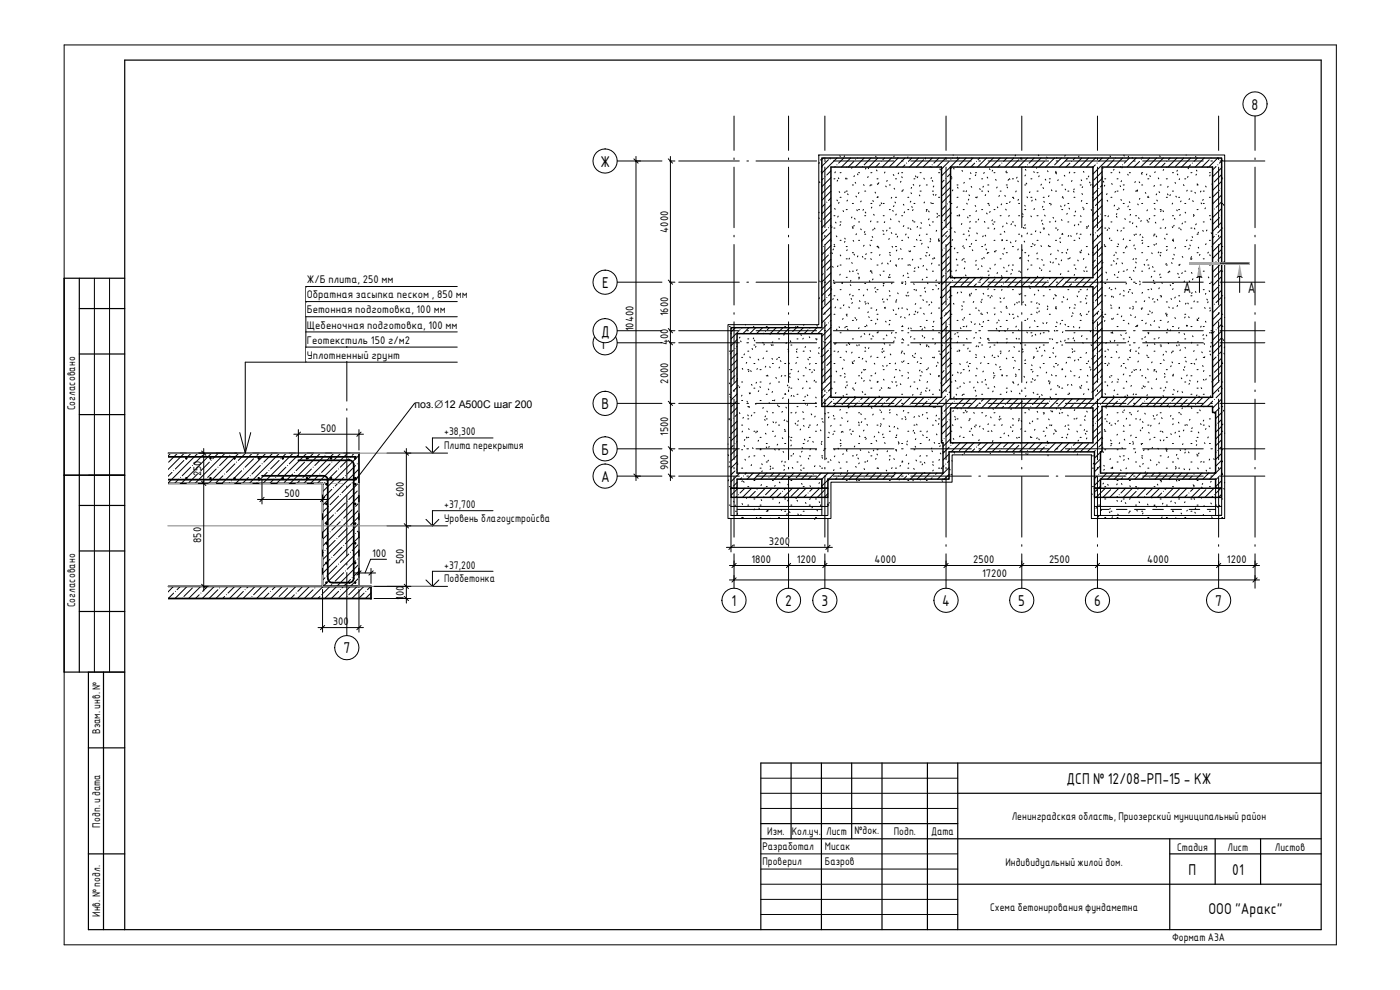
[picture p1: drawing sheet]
<svg xmlns="http://www.w3.org/2000/svg" width="420mm" height="297mm" viewBox="0 0 420 297" stroke-linecap="round" stroke-linejoin="round" font-family="sans-serif">
<defs><g id="words">
<g font-size="4.5">
<text x="375.6" y="33.1">8</text>
<text x="180.3" y="50.1">Ж</text>
<text x="180.7" y="86.5">Е</text>
<text x="355.2" y="87.9">А</text>
<text x="374.5" y="88">А</text>
<text x="180.4" y="101">Д</text>
<text x="180.7" y="104.7">Г</text>
<text x="180.6" y="122.9">В</text>
<text x="180.6" y="136.5">Б</text>
<text x="180.4" y="144.7">А</text>
<text x="219.6" y="181.8">1</text>
<text x="235.6" y="181.8">2</text>
<text x="246.5" y="181.8">3</text>
<text x="282.8" y="181.8">4</text>
<text x="305.6" y="181.8">5</text>
<text x="328.3" y="181.8">6</text>
<text x="364.7" y="181.8">7</text>
<text x="103" y="196">7</text>
<text x="320.1" y="235.2">ДСП № 12/08-РП-15 - КЖ</text>
<text x="356.7" y="262.5">П</text>
<text x="369.8" y="262.5">01</text>
<text x="362.7" y="274.1">ООО &quot;Аракс&quot;</text>
</g>
<g font-size="3.2">
<text x="200.5" y="69.8" transform="rotate(-90 200.5 69.8)">4000</text>
<text x="92.1" y="89.5">Обратная засыпка песком , 850 мм</text>
<text x="92.1" y="84.9">Ж/Б плита, 250 мм</text>
<text x="92.1" y="94">Бетонная подготовка, 100 мм</text>
<text x="200.5" y="94.9" transform="rotate(-90 200.5 94.9)">1600</text>
<text x="92.1" y="98.6">Щебеночная подготовка, 100 мм</text>
<text x="190.1" y="99.5" transform="rotate(-90 190.1 99.5)">10400</text>
<text x="92.1" y="107.7">Уплотненный грунт</text>
<text x="92.1" y="103.1">Геотекстиль 150 г/м2</text>
<text x="200.5" y="103.5" transform="rotate(-90 200.5 103.5)">400</text>
<text x="200.5" y="115.1" transform="rotate(-90 200.5 115.1)">2000</text>
<text x="22.5" y="123.1" transform="rotate(-90 22.5 123.1)">Согласовано</text>
<text x="124.4" y="122.3">поз.∅12 А500С шаг 200</text>
<text x="96.3" y="129.5">500</text>
<text x="133.3" y="130.6">+38,300</text>
<text x="200.5" y="130.8" transform="rotate(-90 200.5 130.8)">1500</text>
<text x="133.3" y="134.7">Плита перекрытия</text>
<text x="60.4" y="142.9" transform="rotate(-90 60.4 142.9)">250</text>
<text x="200.5" y="141.1" transform="rotate(-90 200.5 141.1)">900</text>
<text x="85.3" y="149.1">500</text>
<text x="121.2" y="149.2" transform="rotate(-90 121.2 149.2)">600</text>
<text x="133.3" y="152.4">+37,700</text>
<text x="133.3" y="156.5">Уровень благоустройсва</text>
<text x="60.4" y="162.9" transform="rotate(-90 60.4 162.9)">850</text>
<text x="111.7" y="167">100</text>
<text x="230.7" y="163.4">3200</text>
<text x="121.2" y="169.2" transform="rotate(-90 121.2 169.2)">500</text>
<text x="133.3" y="170.6">+37,200</text>
<text x="225.5" y="168.9">1800</text>
<text x="239.1" y="168.9">1200</text>
<text x="262.4" y="168.9">4000</text>
<text x="292.1" y="168.9">2500</text>
<text x="294.7" y="173.2">17200</text>
<text x="314.8" y="168.9">2500</text>
<text x="344.3" y="168.9">4000</text>
<text x="368.2" y="168.9">1200</text>
<text x="121.2" y="179.9" transform="rotate(-90 121.2 179.9)">100</text>
<text x="133.3" y="174.7">Подбетонка</text>
<text x="22.5" y="182.2" transform="rotate(-90 22.5 182.2)">Согласовано</text>
<text x="99.9" y="187.5">300</text>
<text x="30" y="220.2" transform="rotate(-90 30 220.2)">Взам. инв. №</text>
<text x="30" y="248.3" transform="rotate(-90 30 248.3)">Подп. и дата</text>
<text x="230.3" y="250.5">Изм.</text>
<text x="237.6" y="250.5">Кол.уч.</text>
<text x="248" y="250.5">Лист</text>
<text x="256.4" y="250.2">№док.</text>
<text x="268.3" y="250.5">Подп.</text>
<text x="279.4" y="250.5">Дата</text>
<text x="303.6" y="246.1">Ленинградская область, Приозерский муниципальный район</text>
<text x="228.8" y="255">Разработал</text>
<text x="247.6" y="255">Мисак</text>
<text x="353.2" y="255.3">Стадия</text>
<text x="368.4" y="255.3">Лист</text>
<text x="382.6" y="255.3">Листов</text>
<text x="228.8" y="259.5">Проверил</text>
<text x="247.6" y="259.5">Базров</text>
<text x="301.8" y="259.9">Индивидуальный жилой дом.</text>
<text x="30" y="275.1" transform="rotate(-90 30 275.1)">Инв. № подл.</text>
<text x="297.1" y="273.5">Схема бетонирования фундаметна</text>
<text x="351.7" y="282.3">Формат А3А</text>
</g>
</g></defs>
<g fill="none" stroke="#000" stroke-width=".3">
<path d="M245.7 46.5h121.8v109.1h-40v-19.1h-41.8v8.2h-36.3v10.9h-30.9v-58.2h27.2zM245.9 54.5l.1 .3M245.9 48.8l-.1 .3M246.3 47.9l.2 .3M246.6 52v.2M246.6 59.2h.1M246.6 55.5h.1M246.6 51.3l-.2 .3M247.1 53.5l-.5 .5M247.1 47.4l-.5 .5M247.6 53h.1M248.6 47.9l-2 2"/>
<path d="M249.1 55.6l-2.5 2.5M249.1 47.4h.1M249.4 53.3l-2.8 2.7M249.4 57.4l-2.8 2.7M249.4 51.3l-1.3 1.2M249.4 59.4l-.8 .8M250.3 53.7h.3M250.7 50l-.2 .1M250.7 51.6l-.1 .2M251.2 47.4l-4.6 4.5M251.2 49.4v.1M251.4 54.1l-.2 .3"/>
<path d="M251.6 53.4l.1 .2M251.9 57.5l.1 .2M252 46.7l.2 .3M252.1 59.2h.3M252.1 51.8h.3M253.2 47.4l-1.5 1.6M253.5 46.8l-.2 .2M253.7 57.5l-.2 .3M253.9 53.4l-.1 .3M254 57.3h.3M254 53.7h.3M254 50.1v.1"/>
<path d="M254.4 58.2l.1 .2M255.3 47.4l-2.8 2.7M255.7 50.2l-.1 .3M255.8 55.5h.3M256.3 48.4l-1.7 1.7M256.4 52.7l-.1 .3M256.7 54.7l.1 .3M256.8 47.9h.1M256.9 58.8l.2 .3M257.3 47.4h.1M257.3 52.2l.2 .3M257.7 51.8h.3"/>
<path d="M257.8 57.8l-.2 .2M258.9 50h-.1M259.2 55.4l.1 .2M259.4 47.4l-2.8 2.7M259.5 57.3h.3M259.9 50.5l-.2 .2M260.5 50.3l.2 .3M260.6 53l-.2 .3M261.2 55.5l-.1 .3M261.4 55.5h.3M261.4 51.8h.3M261.4 47.4l-2.1 2.1"/>
<path d="M262.6 57.7l.2 .2M262.8 46.9l.2 .3M263 51l.2 .3M263.2 59.2h.3M263.2 53.7h.3M263.3 55.1l.2 .3M263.4 47.4l-2.7 2.7M263.5 58.9l-.2 .3M263.7 54.8l-.1 .3M263.9 49l-1.1 1.1M264.5 48.4h-.1M265.5 47.4l-.5 .5"/>
<path d="M265.6 51.6l-.2 .3M265.8 55.8l.2 .3M266.3 54.1l-.2 .3M266.9 55.5h.3M267.5 47.4l-2.7 2.7M267.6 59.2l-.1 .3M268.1 52.4l.2 .2M268.3 56.5l.2 .2M268.4 46.8l-.2 .3M268.7 59.2h.4M268.7 53.7h.4M269.4 47.3l.1 .1"/>
<path d="M269.5 47.4l-2.5 2.6M269.7 51.9l-.1 .2M270.4 54.4l-.2 .3M270.6 57.3h.3M270.6 51.8h.3M270.6 53l.2 .3M271.1 56.9l-.2 .3M271.6 49.5l-.7 .6M271.6 47.4l-2.7 2.7M272.1 48.9v.1M272.4 59.2h.3M272.5 47.1l-.2 .2"/>
<path d="M273.4 57.8l.1 .3M273.6 56.2l-.2 .3M273.6 47.4l-1 1M274.1 55.3l.1 .3M274.3 53.7h.3M274.7 52.8l.2 .3M275.5 53l-.2 .3M275.7 47.4l-2.7 2.7M275.9 58.5l.2 .3M276.1 55.6l-.1 .2M276.1 57.3h.3M276.1 51.8h.3"/>
<path d="M277.2 47.9l-2.2 2.2M277.3 53.5l.1 .2M277.7 47.4h.1M278 55.5h.3M279.2 50l-.1 .1M279.6 53.3l-.2 .3M279.6 50.1l.1 .2M279.8 47.4l-2.8 2.7M279.8 49.4l-.1 .1M279.8 54.1l.1 .3M279.8 57.3h.3M280 58.3l.2 .2"/>
<path d="M280.2 55.8l-.1 .3M280.9 58.3l-.1 .3M281.7 59.2h.3M281.7 51.8h.3M281.8 47.4l-1.5 1.6M282.1 50.7l.1 .3M283.3 54.1l-.7 .7M283.9 47.4l-2.8 2.7M283.9 53.5h-.1M284.8 48.4l-2.2 2.3M285.3 56.2l-2.5 2.5M285.3 52.1l-1 .9"/>
<path d="M285.3 54.1l-2.7 2.8M285.3 58.2l-2.7 2.7M285.3 54.5h.1M285.4 53.7h.3M285.4 47.9h.1M285.5 53l.2 .2M285.5 50.3l-.1 .3M285.9 47.4h.1M286 57l-.2 .3M286 46.5l.1 .1M286.2 50.5l.1 .2M287.2 59.2h.3"/>
<path d="M287.2 55.5h.3M287.4 56.2l.1 .3M287.4 47.1l-.2 .3M287.4 50h.1M287.9 47.4l-5.3 5.4M288.7 51.1l.2 .3M289.1 57.3h.3M289.4 54.7l-.1 .3M290 47.4l-2.1 2.1M290.1 57.2l-.2 .3M290.8 59.8l-.2 .2M290.8 58.5l.2 .2"/>
<path d="M290.9 53.7h.3M291.2 51.8l.2 .3M291.5 55.9l.1 .3M291.5 47.4h.1M292 47.4l-2.7 2.7M292.1 50.1l-.1 .1M292.5 49l-1.2 1.1M292.8 59.2h.3M292.8 51.8h.3M292.9 52.4l-.2 .3M293 48.4h.1M293.3 59.1l-.2 .3"/>
<path d="M294 56.6l.2 .3M294.1 47.4l-.6 .5M294.6 57.3h.3M294.6 53.7h.3M295.1 55.9l-.1 .3M295.4 51.8l-.2 .2M295.8 58.4l-.1 .3M296.1 47.4l-2.7 2.7M296.3 53.1l.1 .3M296.4 55.5h.4M296.5 57.3l.2 .3M297 50.6l.1 .3"/>
<path d="M297.9 51.1l-.1 .3M298.1 47.4l-2.5 2.6M298.3 51.8h.3M298.8 53.8l.1 .3M299.3 56.1l-.2 .3M299.9 58.7l-.1 .2M300.2 57.3h.2M300.2 49.5l-.7 .6M300.2 47.4l-2.8 2.7M300.7 48.9v.1M301.6 58.6l.1 .3M302 55.5h.3"/>
<path d="M302 51.8h.3M302 51.3l-.1 .3M302.2 47.4l-1 1M302.2 56.1l.2 .3M302.7 53.8l-.2 .3M302.9 53.6l.2 .2M303.8 59.2h.4M303.8 53.7h.4M304.1 59.3l.2 .3M304.3 47.4l-2.8 2.7M304.8 46.5l-.2 .3M305 57.3l-.2 .3"/>
<path d="M305.2 53.2l-.1 .2M305.4 54.3l.2 .2M305.7 59.8l-.2 .3M305.8 47.9l-2.2 2.2M306.3 47.4h.1M307 50.1l-.1 .1M307.5 55.5h.3M307.7 50.8l.2 .3M307.8 52.5l-.2 .3M307.8 50l-.2 .1M308 54.9l.1 .3M308.2 59.1l.2 .2"/>
<path d="M308.3 47.4l-2.7 2.7M308.3 49.4v.1M309.1 57.6l-.1 .2M309.4 59.2h.3M309.4 53.7h.3M310.3 51.5l.1 .3M310.4 47.4l-1.6 1.6M310.7 59.7l.2 .3M311.2 50.2l-.1 .3M311.2 57.3h.3M311.2 51.8h.3M311.6 46.5l.2 .2"/>
<path d="M311.9 52.7l-.2 .3M312.4 47.4l-2.7 2.7M312.6 55.3l-.2 .2M313 56.3l.2 .3M313.1 59.2h.3M313.4 48.4l-1.7 1.7M313.7 53.8l.1 .2M314 47.9h-.1M314.1 47.1l.2 .3M314.4 51.2l.1 .3M314.4 47.4h.1M314.8 58.7l-.1 .3"/>
<path d="M314.9 53.7h.3M315.1 54.6l-.2 .3M315.5 57l.2 .2M316 50h.1M316.5 47.4l-2.7 2.7M316.8 57.3h.3M316.8 51.8h.3M316.9 51.9l.1 .3M316.9 51.4l-.1 .3M317.2 47.3l-.1 .1M317.6 53.9l-.2 .3M318.5 47.4l-2 2.1"/>
<path d="M318.6 55.5h.3M318.9 59l-.1 .2M319 59.2l.1 .3M319.4 52.6l.2 .3M319.7 56.7l.1 .3M319.7 46.6l-.2 .3M320.5 57.3h.3M320.6 47.4l-2.8 2.7M321 51.6l-.1 .3M321.1 49l-1.2 1.1M321.6 48.4h.1M321.7 54.2l-.1 .2"/>
<path d="M322.2 57.4l.1 .3M322.3 59.2h.3M322.3 51.8h.3M322.4 56.7l-.1 .3M322.6 47.4l-.5 .5M323.8 46.8l-.1 .3M324.2 55.5h.3M324.5 54l.1 .2M324.7 47.4l-2.8 2.7M324.7 58.1l.2 .2M324.9 56l-.1 .3M325.2 51.4l.1 .3"/>
<path d="M326 53.7h.3M326.7 47.4l-2.6 2.6M326.8 52.8l-.2 .3M327 54.6l.1 .3M327.4 55.4l-.1 .2M327.9 59.2h.1M327.9 55.5h.1M328.7 49.5l-.7 .7M328.7 47.4l-2.7 2.7M329.2 57.1l-1.2 1.3M329.3 48.9l-.1 .1M329.8 56.6h-.1"/>
<path d="M330.7 51.5l-2.5 2.6M330.7 59.7l-2 2M330.7 55.6l-.4 .5M330.7 53.6l-2.7 2.7M330.7 57.7l-2.7 2.7M330.8 47.4l-1.1 1M330.9 50.2l.1 .3M330.9 53.1l-.2 .2M331.1 54.4l.2 .3M331.5 53.7h.4M331.6 55.6l-.2 .3M332.2 58.1l-.1 .3"/>
<path d="M332.8 47.4l-4.8 4.8M333.1 46.8l.2 .3M333.4 59.2h.3M333.4 51.8h.3M333.6 55.1l.2 .2M334.3 47.9l-2.2 2.2M334.3 50.8l-.1 .3M334.8 57.4l-.2 .3M334.8 47.4h.1M335.2 57.3h.3M335.2 53.7h.3M335.9 51.6l.2 .3"/>
<path d="M336.2 55.7l.1 .3M336.4 50l-.2 .1M336.4 59.9l.2 .2M336.6 54.2l-.1 .3M336.9 50.1l-.2 .3M336.9 47.4l-2.7 2.7M336.9 49.4v.1M337.1 55.5h.3M337.3 46.6l.1 .2M337.3 56.8l-.2 .2M338.4 52.3l.2 .3M338.7 46.9l-.2 .3"/>
<path d="M338.9 51.8h.3M339 47.4l-1.6 1.6M339.8 47.2l.1 .2M340.7 54.5l-.1 .3M340.8 57.3h.3M341 47.4l-2.7 2.7M341.2 57.1l.2 .2M341.4 57l-.1 .3M341.9 54.6l.1 .2M342 48.4l-1.7 1.7M342.1 59.5l-.2 .3M342.5 47.9h.1"/>
<path d="M342.6 52l.1 .3M342.6 55.5h.3M342.6 51.8h.3M342.8 47.2l-.1 .2M343 47.4h.1M343.7 57.8l.2 .2M344.2 52.2l-.2 .3M344.5 59.2h.3M344.5 53.7h.3M344.6 50h-.1M344.6 58.9l-.1 .2M345.1 47.4l-2.8 2.7"/>
<path d="M345.1 52.7l.1 .3M346.5 55.6l-.2 .3M346.7 51.5l-.1 .3M347.1 47.4l-2 2.1M347.1 58.2l-.1 .2M347.6 53.4l.2 .3M347.8 57.5l.2 .3M348 46.7l.2 .3M348.2 55.5h.3M349.2 47.4l-2.8 2.7M349.2 50.9l-.1 .2M349.6 49l-1.1 1.1"/>
<path d="M350 50.1v.1M350 59.2h.3M350 53.7h.3M350.2 48.4h.1M350.4 58.2l.1 .3M350.6 55.9l-.2 .3M351.2 47.4l-.5 .5M351.2 58.4l-.1 .3M351.9 57.3h.3M351.9 51.8h.3M352.6 54.7l.2 .3M352.9 58.9l.1 .2"/>
<path d="M353.2 47.4l-2.7 2.7M353.3 52.2l.2 .3M353.3 51.1l-.1 .3M353.7 59.2h.3M354 53.6l-.1 .3M355.2 55.4l.1 .3M355.3 47.4l-2.6 2.6M355.6 53.7h.3M356 46.5v.1M356.3 57.1l-.1 .2M356.5 50.4l.2 .2M356.5 53l-.1 .2"/>
<path d="M357 59.6l-.2 .3M357.3 49.5l-.7 .6M357.3 47.4l-2.7 2.7M357.4 57.3h.3M357.4 51.8h.3M357.8 48.9v.1M358.6 57.7l.2 .3M358.8 46.9l.2 .3M359.1 51.1l.1 .2M359.1 52.3l-.2 .2M359.3 55.5h.3M359.3 55.2l.1 .2"/>
<path d="M359.4 47.4l-1.1 1M360.4 57.3l-.1 .3M361.1 57.3h.3M361.1 59.8l-.2 .3M361.4 47.4l-2.7 2.7M361.8 55.8l.2 .3M362.4 50.1v.2M362.9 47.9l-2.2 2.2M363 59.2h.3M363 51.8h.3M363.2 52.5l-.2 .3M363.4 47.4h.1"/>
<path d="M363.9 55.1l-.2 .2M363.9 55.1h.1M365 50l-1.1 1M365.5 47.4l-2.7 2.7M365.5 57.6l-1.6 1.6M365.5 49.4v.1M366 57.1h.1M366.6 56.5l-.1 .1M366.6 52.4l-2.2 2.2M366.6 48.3l-.6 .7M366.6 54.4l-2.7 2.7M366.6 58.5l-2.7 2.7"/>
<path d="M366.6 50.3l-2.7 2.7M366.6 53.1l.2 .2M366.7 53.7h.3M366.7 48.1h.3M245.7 65.4l.2 .2M245.8 63.7l-.1 .2M246.5 66.2l-.1 .3M246.6 64.7h.1M246.6 79.5h.1M246.6 75.8h.1M247.1 73.9v.1M247.6 61.2l-1 .9"/>
<path d="M248.1 68.9l-1.5 1.4M248.1 60.7h.1M248.6 76.5l-2 2M248.7 68.3h-.1M249.2 76h-.1M249.4 61.5l-2.8 2.7M249.4 65.6l-2.8 2.7M249.4 69.6l-2.8 2.7M249.4 73.7l-2.8 2.7M249.4 77.8l-2.8 2.7M249.4 63.5l-2.3 2.3M249.4 71.7l-1.8 1.7"/>
<path d="M249.4 79.8l-1.3 1.3M249.4 67.6l-.3 .2M249.5 72.2l-.1 .1M249.6 75.8l.2 .3M249.7 68.1l-.1 .2M249.9 79.9l.1 .3M250.1 74.7l-.1 .3M250.3 74h.3M250.3 68.4h.3M250.3 64.7h.3M250.3 73.3l.2 .3M250.5 62.5l.1 .3"/>
<path d="M250.8 66.7l.1 .2M251 70.8l.2 .2M251.2 60l.1 .3M251.5 79.8l-.2 .2M251.6 64.9l-.2 .2M251.8 60.7l-.1 .3M252.1 72.1h.3M252.1 66.6h.3M252.1 79.5h.3M252.2 76.5l.1 .3M252.2 67.4l-.1 .2M253 63.2l.2 .3"/>
<path d="M253.5 71.5l.2 .2M253.6 72.4l-.2 .3M254 74h.3M254 62.9h.3M254 77.7h.3M254.3 75l-.2 .2M254.3 60l-.1 .3M254.9 77.5l-.1 .2M255.6 78.8l.2 .2M255.7 65.1l-.2 .3M255.8 68l.1 .3M255.8 68.4h.3"/>
<path d="M255.8 61h.3M255.8 75.8h.3M256 72.1l.2 .3M256.3 76.2l.1 .3M256.4 67.6l-.2 .3M256.5 65.5l.1 .2M257 70.1l-.1 .3M257.1 62.9l.2 .3M257.5 76.8l-.2 .3M257.7 72.1h.3M257.7 66.6h.3M257.7 62.9h.3"/>
<path d="M258.3 68.7l.2 .2M258.5 60.3l-.2 .3M258.8 76.9l.2 .3M259.1 62.8l-.1 .3M259.3 73.6l-.1 .3M259.5 70.3h.3M259.5 64.7h.3M259.5 77.7h.3M259.6 69.5l-.2 .2M259.7 63.6l.1 .3M260 76.1l-.2 .3M261.1 73.5l.1 .2"/>
<path d="M261.3 77.6l.2 .3M261.4 72.1h.3M261.4 61h.3M261.4 75.8h.3M261.4 66.3l-.2 .2M261.7 62.1l-.2 .3M261.8 71l.1 .2M261.9 60.2l.2 .3M262.1 68.8l-.2 .3M262.2 64.3l.1 .3M262.4 68.4l.2 .3M263.2 74h.3"/>
<path d="M263.2 66.6h.3M263.2 79.5h.3M263.4 73.9l-.1 .2M263.6 74.1l.2 .3M264.1 76.4l-.1 .2M264.2 61.5l-.2 .2M264.5 60.9l.1 .2M264.8 78.9l-.2 .3M265 69.1l.1 .3M265.1 70.3h.3M265.1 64.7h.3M265.1 61h.3"/>
<path d="M265.5 66.5l-.1 .3M266.2 69l-.1 .3M266.4 79l.1 .2M266.9 71.6l-.2 .2M266.9 68.4h.3M266.9 62.9h.3M266.9 75.8h.3M267 76.4l.2 .3M267.2 65.7l.2 .2M267.3 78.2l-.1 .3M267.5 69.8l.1 .2M267.7 73.9l.2 .3"/>
<path d="M267.9 63.1l.2 .3M268.3 61.7l-.2 .3M268.6 60.6l.1 .3M268.7 74h.4M268.7 70.3h.4M268.7 79.5h.4M268.9 79.6l.2 .3M269 64.2l-.2 .3M269.2 75l-.2 .3M269.4 70.9l-.1 .3M269.8 66.3l.1 .3M269.8 77.5l-.1 .3"/>
<path d="M270.3 74.6l.1 .2M270.6 72.1h.3M270.6 64.7h.3M270.6 77.7h.3M271.1 61.3l.2 .3M271.3 67.7l-.2 .3M271.5 63.6l-.2 .2M271.9 70.2l-.1 .3M272.4 68.4h.3M272.4 62.9h.3M272.4 79.5h.3M272.5 71.1l.2 .3"/>
<path d="M272.8 75.3l.1 .2M273 79.4l.2 .3M273.2 68.6l.2 .3M273.3 75.3l-.2 .2M273.4 60.4l-.2 .2M273.6 62l.2 .2M273.9 66.1l.1 .3M273.9 77.8l-.1 .2M274 62.9l-.1 .3M274.3 74h.3M274.3 66.6h.3M274.3 61h.3"/>
<path d="M275 71.8l.2 .3M275.4 67.9l-.2 .3M276 70.5l-.1 .2M276.1 72.1h.3M276.1 68.4h.3M276.1 77.7h.3M276.4 66.8l.2 .2M276.7 73l-.1 .3M277.2 79.6l-.2 .3M277.5 60.6l-.2 .3M277.8 76.6l.2 .3M278 70.3h.3"/>
<path d="M278 62.9h.3M278 75.8h.3M278.1 63.1l-.1 .3M278.5 74.1l.1 .3M278.7 63.3l.1 .3M278.8 65.7l-.1 .2M278.9 67.4l.2 .3M279 76.4l-.1 .3M279.2 71.6l.1 .2M279.3 72.3l-.2 .3M279.4 60.8l.1 .3M279.7 79l-.2 .2"/>
<path d="M279.8 66.6h.3M279.8 61h.3M279.8 77.7h.3M280.3 77.3l.2 .3M281.1 69.1l-.1 .3M281.2 64l.2 .3M281.3 65l-.1 .3M281.7 72.1h.3M281.7 64.7h.3M281.7 79.5h.3M281.7 72.2l.1 .3M281.8 71.6l-.2 .3"/>
<path d="M282.8 75l-.2 .2M282.8 66.8h.1M283.3 74.4v.1M283.8 61.7l-1.2 1.3M284.3 69.4l-1.7 1.7M284.4 61.2h-.1M284.8 77l-2.2 2.3M284.9 68.8l-.1 .1M285.3 72.5l-1.5 1.5M285.3 64.3l-2 2M285.3 60.3l-.5 .4M285.3 74.5l-2.7 2.8"/>
<path d="M285.3 62.3l-2.7 2.7M285.3 66.4l-2.7 2.7M285.3 70.5l-2.7 2.7M285.3 78.6l-2.7 2.7M285.3 63.8l.2 .2M285.4 74h.3M285.4 68.4h.3M285.4 61h.3M285.9 71.9l-.2 .2M286.5 69.5l.1 .2M286.6 74.4l-.2 .3M287 77.7l.2 .3"/>
<path d="M287.2 64.7h.3M287.2 79.5h.3M287.2 75.8h.3M287.3 62l-.1 .3M287.9 64.4l.1 .3M288 64.6l-.2 .2M288.7 67.1l-.2 .3M288.9 77.9l-.2 .2M289.1 70.3h.3M289.1 62.9h.3M289.1 77.7h.3M289.1 73.7l-.2 .3"/>
<path d="M289.3 74.3l.1 .2M289.5 78.4l.2 .3M290 71.8l.1 .2M290.1 61l.2 .2M290.4 65.1l.1 .3M290.6 69.2l.2 .3M290.9 74h.3M290.9 68.4h.3M290.9 64.7h.3M290.9 70.5l-.1 .3M291.2 66.4l-.2 .3M291.6 73l-.1 .3"/>
<path d="M291.8 75l.1 .2M292.7 61.7l.1 .2M292.8 72.1h.3M292.8 66.6h.3M292.8 79.5h.3M293 78.1l-.2 .3M293 63.2l-.1 .3M293.1 69.9l.2 .3M293.7 65.7l-.1 .3M294.6 79.7l.1 .3M294.6 74h.3M294.6 62.9h.3"/>
<path d="M294.6 77.7h.3M295.1 70.8l-.2 .2M295.2 77.2l.2 .3M295.4 66.4l.2 .3M295.7 70.6l.1 .2M295.8 73.3l-.2 .3M295.9 74.7l.2 .3M296.1 63.9l.2 .3M296.4 68.4h.4M296.4 61h.4M296.8 75.8h-.4l-.1 .3M296.8 61.4l.1 .3"/>
<path d="M297.2 63.5l-.2 .2M297.8 66l-.1 .3M298 67.1l.1 .3M298.3 72.1h.3M298.3 66.6h.3M298.3 62.9h.3M298.4 75.4l.2 .2M298.5 68.5l-.1 .3M298.7 79.3l-.2 .2M298.9 75.1l-.1 .3M299.3 62.1l.2 .2M300.2 70.3h.2"/>
<path d="M300.2 64.7h.2M300.2 77.7h.2M300.6 61.2l-.1 .2M300.7 71.9l.2 .3M300.8 71.9l-.2 .3M301 76.1l.1 .2M301 67.8l-.1 .3M301.4 69.4l.2 .3M301.5 74.5l-.2 .2M301.8 62.8l.2 .2M302 72.1h.3M302 61h.3"/>
<path d="M302 75.8h.3M302.1 66.9l.1 .2M302.8 79.5l-.1 .3M302.9 64.6l-.2 .3M303.1 60.5l-.1 .3M303.2 72.6l.2 .3M303.6 67.1l-.2 .3M303.8 74h.4M303.8 66.6h.4M303.8 79.5h.4M304.6 67.6l.1 .2M304.9 72.2l-.1 .3"/>
<path d="M305.6 74.7l-.2 .3M305.7 70.3h.3M305.7 64.7h.3M305.7 61h.3M306 77.4l.2 .3M306.3 77.2l-.2 .3M306.7 74.9l.1 .2M306.9 64.1l.1 .3M307 64.9l-.1 .2M307.1 68.2l.2 .3M307.4 72.3l.1 .3M307.5 68.4h.3"/>
<path d="M307.5 62.9h.3M307.5 75.8h.3M307.5 61.6l.2 .2M307.7 67.4l-.2 .3M308.4 69.9l-.2 .3M308.5 78.1l.2 .2M308.8 76.6l-.2 .2M309.4 74h.3M309.4 70.3h.3M309.4 79.5h.3M309.4 64.8l.2 .2M309.8 60.1l-.2 .2"/>
<path d="M309.9 73l.1 .3M310.5 62.6l-.2 .3M310.6 73.4l-.1 .2M310.9 69.2l-.2 .3M311.2 72.1h.3M311.2 64.7h.3M311.2 77.7h.3M311.3 75.9l-.1 .3M312.2 69.6l.1 .3M312.4 73.7l.2 .3M312.7 77.8l.1 .3M312.7 66l-.1 .3"/>
<path d="M312.8 67.1l.2 .2M313 61.9l-.2 .3M313.1 68.4h.3M313.1 62.9h.3M313.1 79.5h.3M313.3 60.4l.1 .3M313.4 68.6l-.1 .2M313.5 64.5l.2 .3M314.7 70.3l.1 .2M314.8 73.6l-.2 .3M314.9 66.6h.3M314.9 61h.3"/>
<path d="M314.9 74h.3M315.2 78.5l.1 .3M315.4 76.1l-.1 .3M315.5 61.2l-.1 .3M316 65.2l.2 .3M316.1 78.7l-.1 .2M316.8 72.1h.3M316.8 68.4h.3M316.8 77.7h.3M316.9 66.3l-.2 .2M317.4 75.1l.2 .2M317.5 68.8l-.1 .3"/>
<path d="M317.7 79.2l.1 .2M318.1 72.5l.2 .3M318.2 71.3l-.1 .3M318.3 61.8l.2 .2M318.6 65.9l.1 .2M318.6 62.9h.3M318.6 75.8h.3M318.6 78l-.1 .3M318.8 70l.1 .3h-.3M319.6 61.5l-.1 .3M320 75.7l.1 .3M320.3 64l-.1 .3"/>
<path d="M320.5 66.6h.3M320.5 61h.3M320.5 77.7h.3M320.5 74.8l-.2 .3M320.7 70.7l-.1 .2M320.8 62.4l.2 .3M321.2 77.3l-.2 .3M321.3 70.7l.2 .3M322.3 72.1h.3M322.3 64.7h.3M322.3 79.5h.3M322.6 67.5l-.2 .2"/>
<path d="M322.8 63.3l-.1 .3M323.2 70l-.1 .3M323.4 78l.2 .3M323.6 67.2l.2 .3M323.9 71.4l.1 .2M324.1 75.5l.2 .3M324.2 70.3h.3M324.2 66.6h.3M324.2 75.8h.3M324.3 64.7l.1 .3M324.6 75l-.1 .3M324.7 60.1l-.2 .3"/>
<path d="M325 62.2l.1 .3M325.3 77.6l-.2 .2M325.3 62.7l-.1 .2M326 68.4h.3M326 61h.3M326 74h.3M326.1 67.9l.2 .3M326.6 76.2l.2 .2M326.7 67.7l-.2 .3M327.4 70.2l-.2 .3M327.5 62.9l.1 .2M327.9 64.7h.1"/>
<path d="M327.9 79.5h.1M327.9 75.8h.1M328 72.8l-.1 .2M328.2 70.4l-.2 .2M328.2 62.2h.1M328.7 78l-.7 .8M328.7 69.8v.1M329.3 77.5h-.1M329.7 64.8l-1.7 1.7M330.3 72.4l-2.3 2.3M330.3 64.2v.1M330.7 67.9l-1.5 1.5"/>
<path d="M330.7 76l-1 1M330.7 61.7l-2.7 2.8M330.7 65.8l-2.7 2.8M330.7 69.9l-2.7 2.7M330.7 74l-2.7 2.7M330.7 78.1l-2.7 2.7M331 78.7l-.2 .3M331.4 73.4l.2 .3M331.5 68.4h.4M331.5 64.7h.4M331.5 74h.4M332.3 60.1l.1 .3"/>
<path d="M332.4 68.9l-.1 .3M332.7 64.7l-.2 .3M332.8 68.3l.1 .3M333.1 71.4l-.2 .3M333.4 72.1h.3M333.4 66.6h.3M333.4 79.5h.3M334.2 78.2l.2 .3M334.4 76.5l-.1 .2M334.5 61.6l-.1 .2M334.9 75.7l.1 .2M335.1 64.9l.1 .3"/>
<path d="M335.1 79l-.1 .2M335.2 64.1l-.2 .2M335.2 62.9h.3M335.2 77.7h.3M335.2 74h.3M335.3 69l.2 .3M335.5 73.2l.2 .2M335.7 62.4l.2 .2M336.5 69.1l-.1 .3M336.7 78.9l.2 .2M337.1 68.4h.3M337.1 61h.3"/>
<path d="M337.1 75.8h.3M337.2 71.6l-.1 .3M337.6 65.6l.1 .2M337.9 74.2l-.2 .2M338.1 73.8l.1 .3M338.6 61.8l-.1 .3M338.9 72.1h.3M338.9 66.6h.3M338.9 62.9h.3M338.9 60.5l.2 .3M339.3 64.3l-.1 .3M340 66.8l-.2 .3"/>
<path d="M340.2 77.6l-.2 .3M340.3 70.4l.2 .2M340.4 73.5l-.1 .3M340.6 74.5l.2 .3M340.8 70.3h.3M340.8 64.7h.3M340.8 77.7h.3M340.8 78.6l.2 .3M341 67.9l.2 .2M341.4 61.2l.2 .3M341.7 65.3l.2 .3M342.3 70.3l-.2 .3"/>
<path d="M342.5 66.2l-.1 .2M342.6 72.1h.3M342.6 61h.3M342.6 75.8h.3M342.9 71.1l.1 .2M343 72.8l-.2 .3M343.4 79.3l.1 .3M344.2 66l.2 .3M344.3 77.9l-.2 .2M344.4 63l-.2 .2M344.5 66.6h.3M344.5 79.5h.3"/>
<path d="M344.5 74h.3M345 65.5l-.1 .3M345.6 75.9l.2 .2M345.9 80l.1 .2M346.3 73.3l.2 .3M346.3 70.3h.3M346.3 64.7h.3M346.3 61h.3M346.4 70.5l-.2 .3M346.5 62.6l.2 .2M346.7 66.7l.2 .3M347 70.8l.1 .3"/>
<path d="M347.1 73.1l-.2 .2M347.2 60l.1 .3M347.7 75.6l-.1 .3M348.2 76.5l.1 .3M348.2 68.4h.3M348.2 62.9h.3M348.2 75.8h.3M348.5 63.2l-.2 .3M349 63.2l.2 .3M349.2 65.7l-.2 .3M349.5 71.5l.2 .3M349.8 68.3l-.1 .2"/>
<path d="M350 70.3h.3M350 79.5h.3M350 74h.3M350 79l-.1 .3M350.3 74.9l-.2 .3M351.6 78.8l.2 .3M351.8 68l.1 .3M351.9 72.1h.3M351.9 64.7h.3M351.9 77.7h.3M351.9 61l-.1 .2M352 72.2l.2 .2"/>
<path d="M352.1 71.7l-.1 .3M352.3 76.3l.1 .2M352.4 67.6l-.2 .3M352.5 65.5l.1 .3M352.8 74.3l-.2 .2M353.2 63l.1 .2M353.7 68.4h.3M353.7 62.9h.3M353.7 79.5h.3M354.2 79.3l-.2 .2M354.2 64.4l-.1 .3M354.3 68.7l.2 .3"/>
<path d="M354.5 60.3l-.2 .2M354.8 77l.2 .2M354.9 66.9l-.2 .3M355.6 66.6h.3M355.6 61h.3M355.6 74h.3M355.7 63.7l.1 .2M356.2 72l-.1 .2M356.9 74.5l-.1 .3M357.1 73.5l.1 .3M357.3 77.6l.2 .3M357.4 72.1h.3"/>
<path d="M357.4 68.4h.3M357.4 77.7h.3M357.6 77l-.2 .3M357.8 71l.1 .2M357.9 60.2l.2 .3M358.2 64.3l.1 .3M358.3 64.6l-.1 .3M358.4 68.5l.2 .2M359 67.2l-.2 .2M359.2 70.3h.4M359.2 62.9h.4M359.3 75.8h.3"/>
<path d="M359.6 74.2l.2 .2M359.7 69.7l-.2 .3M360.1 76.3l-.1 .3M360.5 60.9l.1 .3M361 69.1l.1 .3M361.1 66.6h.3M361.1 61h.3M361.1 77.7h.3M361.8 62.4l-.2 .2M362 73.1l-.2 .3M362.2 69l-.1 .3M362.4 79l.1 .2"/>
<path d="M362.6 75.7l-.1 .2M363 72.1h.2M363 64.7h.3M363 79.5h.3M363.1 76.5l.1 .2M363.2 65.7l.2 .3M363.5 69.8l.1 .3M363.7 73.9l.2 .3M363.9 66.1h.1M363.9 63.2h.1M364.4 70.9l-.5 .5M364.5 62.7h-.1"/>
<path d="M365 78.5l-1.1 1.1M365 70.4h.1M365.5 78h.1M366 65.3l-2.1 2M366.5 72.9l-2.6 2.6M366.5 64.7v.1M366.6 76.9l-.6 .6M366.6 68.7l-1.1 1.2M366.6 60.5l-1.6 1.7M366.6 66.7l-2.7 2.7M366.6 78.9l-2.7 2.7M366.6 62.6l-2.7 2.7"/>
<path d="M366.6 70.7l-2.7 2.8M366.6 74.8l-2.7 2.7M366.7 68.4h.3M366.7 61h.3M366.7 74h.3M366.8 75.9l-.2 .2M366.8 61l-.1 .3M367.1 61.3l.2 .3M367.4 78.4l-.1 .3M218.9 98h.3M220.7 98.3l-1.3 1.3M221.6 99.5l-2.2 2.2"/>
<path d="M222.1 98.9v.1M222.7 98.3l-.1 .1M223.7 97.4l.1 .1M224.8 98.3l-1.8 1.8M226.1 97.9l.2 .3M226.8 98.3l-1.8 1.8M228.9 98.3l-1.9 1.8M229.2 100l-.1 .1M229.8 99.4v.1M230 98h.3M230.9 98.3l-.6 .7M232.9 98.3l-1.8 2"/>
<path d="M234.9 98.4l-1.7 1.7M235.5 98h.3M237 98.3l-1.8 1.8M237.4 99.9v.1M238.8 98l-.1 .3M239.1 98.3l-1.2 1.2M239.2 98h.3M241.1 98.3l-1.8 1.8M241.3 97.4l-.1 .2M242.5 99l-1.2 1.1M243 98.4h.1M245.2 97.6l.1 .3"/>
<path d="M245.2 98.3l-1.8 1.8M245.9 89.3l-.1 .3M246 84.3l.2 .3M246.6 96.1h.1M246.6 85h.1M247.1 82.1l-.5 .5M247.6 89.8l-1 .9M247.6 81.6h.1M248.1 97.4l-2.5 2.6M248.1 89.2v.1M248.7 96.9h-.1M249.1 84.2l-2.5 2.4"/>
<path d="M249.4 86l-2.8 2.7M249.4 81.9l-2.8 2.7M249.4 90l-2.8 2.8-.1-.2M249.4 94.1l-2.8 2.8M249.4 98.2l-2.8 2.7M249.4 92.1l-2.3 2.3M249.4 88l-.8 .8M249.4 96.2l-.3 .2M249.4 97.5v.1M249.4 87.1h.1M249.5 86.6l.1 .2M250.1 89.6l-.2 .3"/>
<path d="M250.1 84.1l.2 .2M250.3 94.3h.3M250.3 88.8h.3M250.3 85h.3M250.8 92.1l-.2 .3M251.2 98.8l-.2 .2M251.3 89.8l.1 .3M251.8 98l.2 .3M252.1 92.4h.3M252.1 86.9h.3M252.1 99.8h.3M252.2 82.3l-.2 .2"/>
<path d="M252.7 84.8l.1 .2M252.8 84.8l-.1 .3M253 95.6l-.1 .2M253.3 91.4l-.2 .3M253.7 98.1l-.2 .3M254 94.3h.3M254 83.2h.3M254 98h.3M254.1 94.6l.1 .2M254.3 98.7l.2 .3M254.8 92.1l.1 .2M254.9 81.3l.2 .3"/>
<path d="M255.1 88.2l-.1 .3M255.2 85.4l.1 .3M255.4 84.1l-.2 .3M255.4 89.5l.2 .3M255.8 96.1h.3M255.8 88.8h.3M255.8 81.4h.3M255.8 90.8l-.2 .2M256.6 95.3l.2 .2M257.1 95.8l-.1 .3M257.2 80.9l-.1 .3M257.5 82l.1 .2"/>
<path d="M257.7 92.4h.3M257.7 86.9h.3M257.7 83.2h.3M257.8 98.3l-.1 .3M257.9 83.4l-.2 .3M257.9 90.2l.2 .3M259.2 88.5l-.1 .3M259.5 90.6h.3M259.5 85h.3M259.5 98h.3M259.9 91l-.1 .3M260 97.5l.2 .3"/>
<path d="M260.2 86.8l.2 .2M260.5 90.9l.1 .3M260.6 93.5l-.2 .3M260.7 95l.2 .3M260.9 84.2l.2 .3M261.3 81.2l-.1 .2M261.4 96.1h.3M261.4 92.4h.3M261.4 81.4h.3M261.6 81.7l.1 .3M262 83.7l-.1 .2M262.7 86.2l-.2 .3"/>
<path d="M262.8 87.4l.1 .3M262.9 97l-.2 .2M263.1 92.9l-.1 .2M263.2 94.3h.3M263.2 86.9h.3M263.2 99.8h.3M263.2 95.7l.2 .2M263.6 99.5l-.2 .3M264.1 82.4l.2 .3M265 89.7l-.2 .2M265.1 90.6h.3M265.1 85h.3"/>
<path d="M265.1 81.4h.3M265.2 85.5l-.1 .3M265.5 92.2l.2 .3M265.7 92.2l-.2 .3M265.8 96.4l.1 .2M266.2 89.7l.2 .3M266.6 83.1l.2 .2M266.9 87.2l.1 .3M266.9 96.1h.3M266.9 88.8h.3M266.9 83.2h.3M267 97.2l-.2 .3"/>
<path d="M267.1 82.3l-.2 .3M267.7 99.8l-.2 .2M267.7 84.9l-.1 .2M268 92.9l.2 .3M268.7 94.3h.4M268.7 90.6h.4M268.7 99.8h.4M269.1 89.9l-.2 .3M269.4 87.9l.1 .2M269.8 92.4l-.2 .3M270.4 95l-.1 .2M270.6 92.4h.3"/>
<path d="M270.6 85h.3M270.6 98h.3M270.8 97.7l.2 .3M271.2 82.6l-.2 .2M271.5 95.2l.1 .3M271.7 84.4l.1 .3M271.9 85.1l-.2 .3M271.9 88.6l.2 .2M272.2 92.7l.1 .2M272.3 81.9l.2 .3M272.4 88.8h.3M272.4 83.2h.3"/>
<path d="M272.4 99.8h.3M272.5 87.6l-.1 .3M272.7 98.4l-.1 .3M273 94.3l-.2 .3M273.3 98.4l.2 .3M274.2 85.1l.2 .3M274.3 94.3h.3M274.3 86.9h.3M274.3 81.4h.3M274.6 80.3l-.1 .3M274.7 93.3l.1 .3M274.8 91.1l-.1 .2"/>
<path d="M275.1 87l-.2 .2M275.5 93.6l-.2 .3M275.6 80.1l.1 .2M276.1 92.4h.3M276.1 88.8h.3M276.1 98h.3M276.8 98.7l-.1 .2M276.9 83.8l-.1 .2M277 89.9l.1 .3M277.2 94l.2 .3M277.5 98.2l.1 .2M277.6 86.3l-.2 .3"/>
<path d="M277.7 87.4l.1 .3M278 96.1h.3M278 90.6h.3M278 83.2h.3M278.1 80.7l.1 .3M278.3 84.9l.2 .2M278.9 91.3l-.1 .3M279.5 90.6l.1 .2M279.6 93.9l-.1 .2M279.8 86.9h.3M279.8 81.4h.3M279.8 98h.3"/>
<path d="M280 98.8l.1 .3M280.3 96.4l-.2 .2M280.8 85.5l.2 .3M281 84l-.1 .3M281.7 92.4h.3M281.7 85h.3M281.7 99.8h.3M281.7 86.5l-.2 .3M282.3 95.4l.1 .3M282.4 89l-.2 .3M282.5 99.5l.1 .1M282.6 99.8l-.2 .3"/>
<path d="M282.8 95.4h.1M283.3 82.6l-.7 .8M283.8 90.3l-1.2 1.2M283.9 82.1h-.1M284.3 97.9l-1.7 1.8M284.4 89.7l-.1 .1M284.9 97.4h-.1M285.3 92.9l-2 2M285.3 80.7l-1 .9M285.3 88.8l-.5 .5M285.3 99l-2.7 2.7M285.3 82.7l-2.7 2.7"/>
<path d="M285.3 86.8l-2.7 2.7M285.3 90.9l-2.7 2.7M285.3 95l-2.7 2.7M285.3 95v.1M285.4 84.7l-2.6 2.5M285.4 94.3h.3M285.4 88.8h.3M285.4 81.4h.3M285.7 82.8l.1 .2M285.9 84.1v.1M286.1 91l.2 .3M286.7 83.3l-.3 .4"/>
<path d="M287 81l-.1 .3M287.2 96.1h.3M287.2 99.8h.3M287.4 87.7l-.1 .3M288.2 98.3l.2 .3M288.4 87.6l.2 .2M288.7 91.7l.1 .2M288.8 83.3l-2.8 2.7M288.8 92.8l-.2 .2M288.9 95.8l.2 .3M289.1 90.6h.3M289.1 83.2h.3"/>
<path d="M289.1 98h.3M289.5 95.3l-.2 .2M289.5 80.4l-.1 .2M289.8 82.5l.1 .3M290.1 97.8l-.1 .3M290.8 83.3l-2.4 2.4M290.9 94.3h.3M290.9 88.8h.3M290.9 88.2l.2 .3M291.4 96.5l.2 .3M291.6 87.9l-.2 .3M292.2 90.5l-.1 .2"/>
<path d="M292.3 83.2l.1 .1M292.7 97.1l-.2 .3M292.8 92.4h.3M292.8 86.9h.3M292.8 99.8h.3M292.8 83.3l-2.7 2.7M293 85.2l-.8 .8M293.5 84.6v.1M293.7 80.6l-.2 .3M293.7 93l.2 .3M294 97.2l.1 .2M294.3 83.1l-.1 .2"/>
<path d="M294.4 90.5l.1 .3M294.5 93.9l-.1 .3M294.6 94.3h.3M294.6 83.2h.3M294.6 98h.3M294.8 89.8l-.2 .3M294.9 83.3l-.9 .9M295.1 88l.1 .3M295.2 96.4l-.2 .3M296.2 93.7l.2 .3M296.4 96.1h.4M296.4 88.8h.4"/>
<path d="M296.4 81.4h.4M296.6 86.6l-.2 .3M296.9 82.5l-.2 .2M296.9 83.3l-2.7 2.7M297.1 80.4l.1 .3M297.3 89.1l-.2 .3M297.6 88.7l.1 .2M298.3 92.4h.3M298.3 86.9h.3M298.3 83.2h.3M298.6 94.2l-.1 .2M298.6 83.7l-2.4 2.3"/>
<path d="M299 98.5l.2 .3M299.3 96.7l-.1 .2M299.4 81.8l-.2 .3M299.7 96l.1 .2M300 99.2l-.2 .3M300.1 89.3l.2 .3M300.2 90.6h.2M300.2 98h.2M300.4 93.5l.1 .2M300.5 82.7l.2 .3M300.7 85.7l-.4 .3M300.7 86.8l-.1 .3"/>
<path d="M301 83.3l-2.7 2.7M301.2 85.2h.1M301.2 80.2l.2 .2M301.4 89.4l-.1 .2M301.5 99.2l.2 .3M302 96.1h.3M302 92.4h.3M302 81.4h.3M302.1 91.9l-.2 .3M302.5 86v.2M302.5 98.5l-.1 .3M302.9 94.1l.1 .3"/>
<path d="M303 83.3l-1.3 1.4M303.5 82l-.2 .3M303.7 80.9l.2 .2M303.8 94.3h.4M303.8 86.9h.4M303.8 99.8h.4M304.3 95.3l-.1 .3M304.6 91.2l-.1 .3M305 97.9l-.1 .2M305.1 83.3l-2.7 2.7M305.1 90.7l.2 .3M305.4 94.8l.2 .3"/>
<path d="M305.7 98.9l.1 .3M305.7 90.6h.3M305.7 81.4h.3M305.8 88.2l.2 .2M306.2 81.5l.2 .3M306.3 84.2l-1.9 1.8M306.4 88l-.1 .3M306.8 83.6v.1M307.1 90.5l-.1 .3M307.5 96.1h.3M307.5 88.8h.3M307.5 83.2h.3"/>
<path d="M307.7 91.4l.1 .2M308.2 99.6l.1 .3M308.5 95.6l-.2 .2M308.5 80.7l-.1 .3M308.9 85.7h-.1M309 86.3l.2 .3M309.1 98.1l-.1 .3M309.2 83.2l-2.8 2.8M309.4 94.3h.3M309.4 90.6h.3M309.4 99.8h.3M310.4 96.2l.2 .2"/>
<path d="M310.6 88.3l-.2 .2M311.1 93.6l.2 .3M311.2 83.3l-1.9 1.9M311.2 92.4h.3M311.2 98h.3M311.2 90.8l-.1 .2M311.3 82.9l.2 .2M311.6 87l.1 .3M311.8 91.1l.1 .3M311.9 93.3l-.1 .3M312 80.3l.1 .3M312.3 99.9l-.1 .3"/>
<path d="M312.7 80.9l-.2 .3M313 96.8l.1 .3M313.1 88.8h.3M313.1 83.2h.3M313.1 99.8h.3M313.3 83.3l-2.8 2.7M313.9 84.7l-1.3 1.3M314 86l-.1 .3M314.2 96.8l-.2 .2M314.3 91.8l.2 .3M314.4 92.6l-.1 .3M314.5 84.1l-.1 .1"/>
<path d="M314.9 99.3l-.2 .2M314.9 94.3h.3M314.9 86.9h.3M314.9 81.4h.3M315.3 83.3l-.4 .4M316.3 89.4l-.2 .3M316.4 99.1l.2 .3M316.6 88.3l.1 .3M316.8 92.4h.3M316.8 88.8h.3M316.8 98h.3M316.9 92.5l.1 .2"/>
<path d="M317 91.9l-.2 .3M317.1 96.6l.2 .3M317.3 83.3l-2.7 2.7M317.4 86v.1M318.3 97l-.1 .3M318.4 82.1l-.2 .3M318.6 96.1h.3M318.6 90.6h.3M318.6 83.2h.3M319 99.5l-.2 .3M319.1 89l.2 .3M319.4 83.3l-2.4 2.4"/>
<path d="M319.6 97.3l.2 .2M320.4 89.7l-.1 .2M320.5 86.9h.3M320.5 81.4h.3M320.5 98h.3M321.1 92.2l-.2 .3M321.4 83.3l-2.7 2.7M321.6 85.2l-.9 .8M321.8 94.7l-.2 .3M321.9 93.8l.1 .3M322.1 84.6v.1M322.1 98l.2 .2"/>
<path d="M322.3 92.4h.3M322.3 99.8h.3M322.5 82.4l-.1 .2M322.6 91.3l.1 .3M322.8 80.5l.1 .3M323.2 88.8l.2 .2M323.5 83.3l-.9 .9M323.9 87.4l-.2 .3M324.1 98.2l-.2 .2M324.2 96.1h.3M324.2 90.6h.3M324.2 86.9h.3"/>
<path d="M324.3 94l-.2 .3M324.4 94.5l.2 .3M325.3 81.2l.1 .3M325.5 83.3l-2.7 2.7M325.8 89.5l.1 .2M326 80.1l-.2 .2M326 94.3h.3M326 88.8h.3M326 81.4h.3M326.1 90.8l-.1 .3M326.4 86.7l-.2 .3M326.8 93.4l-.1 .2"/>
<path d="M327.2 99.3l.1 .3M327.2 83.7l-2.4 2.3M327.9 96.1h.1M327.9 99.8h.1M327.9 96.8l.1 .2M328.2 99l-.2 .2M328.2 90.8h.1M328.7 98.4h.1M329.2 85.7l-1.2 1.2M329.7 93.3l-1.7 1.8M329.8 85.2h-.1M330.3 92.8h.1"/>
<path d="M330.7 80.1l-2.5 2.5M330.7 88.3l-2 2M330.7 96.4l-1.5 1.5M330.7 84.2l-.4 .5M330.7 82.1l-3.9 3.9M330.7 86.2l-2.7 2.8M330.7 90.3l-2.7 2.7M330.7 94.4l-2.7 2.7M330.7 98.5l-2.7 2.7M330.9 93.6l-.1 .3M331.1 94.9l.1 .3M331.5 94.3h.4"/>
<path d="M331.5 88.8h.4M331.5 85h.4M331.6 96.1l-.1 .3M331.9 81.6l.2 .3M332.3 83.8l-.1 .2M333 86.3l-.1 .3M333.3 91.5l.2 .3M333.4 92.4h.3M333.4 86.9h.3M333.6 95.6l.1 .3M333.7 88.8l-.1 .3M333.8 99.7l.2 .3"/>
<path d="M333.9 99.6l-.5 .2M334 89l.2 .2M334.1 95.5l-.1 .2M334.4 82.3l.2 .3M334.7 86.4l.1 .3M335.2 94.3h.3M335.2 83.2h.3M335.2 98h.3M335.8 81.5l-.2 .3M335.9 92.2l.1 .2M336 92.3l-.2 .2M336.2 88.1l-.1 .3"/>
<path d="M336.7 94.8l-.2 .3M337.1 96.1h.3M337.1 88.8h.3M337.1 81.4h.3M337.2 87.1l.2 .3M338 99.8l-.1 .3M338.1 84.9l-.2 .3M338.3 80.8l-.1 .3M338.6 97l.2 .2M338.8 87.5l-.2 .2M338.9 92.4h.3M338.9 86.9h.3"/>
<path d="M338.9 83.2h.3M339.3 94.4l.2 .3M339.5 83.7l.2 .2M339.7 87.8l.2 .3M340 91.9l.1 .3M340.1 92.5l-.2 .3M340.2 81.2l.1 .2M340.8 90.6h.3M340.8 85h.3M340.8 98h.3M340.8 95l-.2 .3M340.9 80.1l-.2 .3"/>
<path d="M341.2 97.6l.1 .3M341.5 97.6l-.2 .2M342 84.3l.2 .3M342.2 85.2l-.2 .2M342.5 92.6l.2 .3M342.6 92.4h.3M342.6 81.4h.3M342.6 96.1h.3M342.9 87.7l-.2 .3M343.5 90.2l-.1 .3M344 96.9l-.2 .3M344.5 94.3h.3"/>
<path d="M344.5 86.9h.3M344.5 99.8h.3M344.6 99.9l.2 .3M344.8 89.2l.1 .2M345 80.4l-.2 .3M345 93.3l.2 .2M345.3 97.4l.1 .3M345.5 86.6l.1 .3M345.6 82.9l-.1 .3M345.8 93.7l-.1 .3M346.1 89.6l-.2 .2M346.1 84.1l.2 .3"/>
<path d="M346.3 90.6h.3M346.3 85h.3M346.3 81.4h.3M346.5 96.2l-.1 .3M347.3 89.8l.2 .3M347.8 98.1l.1 .2M347.9 86.4l-.1 .2M348.2 88.8h.3M348.2 83.2h.3M348.2 96.1h.3M348.2 82.2l-.2 .3M348.6 88.9l-.1 .3"/>
<path d="M348.7 84.8l.1 .2M350 93.9l-.2 .3M350 94.3h.3M350 90.6h.3M350 99.8h.3M350.1 94.6l.1 .3M350.3 98.7l.2 .3M350.6 96.5l-.1 .2M350.7 81.6l-.1 .2M350.8 92.1l.1 .3M350.9 81.3l.2 .3M351.2 85.4l.1 .3"/>
<path d="M351.3 99l-.2 .3M351.4 89.6l.2 .2M351.9 92.4h.3M351.9 85h.3M351.9 98h.3M352.1 86.6l-.2 .3M352.6 95.3l.2 .3M352.7 89.1l-.1 .3M353.4 91.7l-.2 .2M353.5 82l.1 .3M353.7 88.8h.3M353.7 83.2h.3"/>
<path d="M353.7 99.8h.3M353.8 98.3l-.1 .3M354 90.3l.1 .2M354.8 81.8l-.1 .3M355.5 84.3l-.2 .3M355.6 94.3h.3M355.6 86.9h.3M355.6 81.4h.3M355.7 95.1l-.2 .3M355.9 91l-.1 .2M356.1 97.6l.1 .2M356.2 86.8l.2 .3"/>
<path d="M356.4 97.6l-.2 .3M356.5 90.9l.1 .3M356.7 95l.2 .3M356.9 84.3l.1 .2M357.4 92.4h.3M357.4 88.8h.3M357.4 98h.3M357.6 81.7l.1 .3M357.8 87.8l-.2 .3M358 83.7l-.1 .2M358.4 90.3l-.1 .3M358.8 87.5l.1 .2"/>
<path d="M359.2 90.6h.4M359.3 83.2h.3M359.3 96.1h.3M359.3 95.7l.1 .3M359.8 95.4l-.1 .2M359.9 80.5l-.2 .2M360.1 82.4l.2 .3M360.5 97.9l-.2 .2M360.5 83l-.1 .2M361.1 86.9h.3M361.1 81.4h.3M361.1 98h.3"/>
<path d="M361.5 92.3l.2 .2M361.8 96.4l.1 .3M361.9 88l-.2 .3M362.2 89.7l.2 .3M362.6 90.6l-.2 .2M362.6 83.1l.2 .3M362.9 87.2l.1 .3M363 92.4h.3M363 85h.3M363 99.8h.3M363.3 93.1l-.2 .2M363.7 99.7l-.2 .3"/>
<path d="M363.9 80.8l-.1 .2M363.9 91.8h.1M363.9 83.6v.1M364.4 99.5l-.5 .5M364.5 91.3h-.1M365 98.9v.1M365.5 86.2l-1.6 1.6M366 93.9l-2.1 2M366 85.7h.1M366.5 93.3h.1M366.6 97.3l-1.1 1.1M366.6 85l-.1 .2"/>
<path d="M366.6 80.9l-2.2 2.2M366.6 89.1l-1.6 1.7M366.6 83l-2.7 2.7M366.6 91.1l-2.7 2.8M366.6 95.2l-2.7 2.8M366.6 87.1l-2.7 2.7M366.6 99.3l-2.7 2.7M366.7 94.3h.3M366.7 88.8h.3M366.7 81.4h.3M366.8 97.7l.2 .3M367.5 95.2v.1"/>
<path d="M367.5 89.3v.2M218.9 110.9h.3M218.9 105.4h.3M218.9 114.9l.1 .3M218.9 118.3h.3M219.1 119l.2 .3M219.3 106l-.2 .2M219.6 117.8h.1M220.1 105.1l-.7 .6M220.6 112.7l-1.2 1.2M220.6 104.5v.1M221.1 112.2h.1"/>
<path d="M221.2 108l-1.6 1.7M221.2 116.2l-1.1 1.1M221.2 103.9l-.1 .2M221.2 114.1l-1.8 1.9M221.2 101.9l-1.8 1.8M221.2 106l-1.8 1.8M221.2 118.2l-1.8 1.8M221.2 110.1l-1.8 1.8M221.3 113.5l-.1 .3M221.4 115.6l.2 .2M222 116.1l-.1 .2M222.1 101.2l-.2 .2"/>
<path d="M222.3 102.3l.1 .3M222.6 114.6h.3M222.6 107.2h.3M222.7 118.6l-.2 .2M222.8 110.5l.1 .3M223.4 106.2l-.1 .3M224.1 108.7l-.1 .3M224.4 110.9h.3M224.4 105.4h.3M224.4 101.7h.3M224.8 111.3l-.2 .2M224.9 117.9l.1 .2"/>
<path d="M225 107.1l.2 .3M225.2 117.9l-.1 .3M225.3 111.2l.1 .3M225.5 115.3l.2 .3M225.7 104.6l.2 .2M226.2 101.4l-.2 .3M226.3 109.1h.3M226.3 103.5h.3M226.3 116.5h.3M226.4 102l.1 .3M226.9 103.9l-.2 .3M227 114.7l-.1 .3"/>
<path d="M227.3 110.6l-.2 .2M227.6 107.8l.1 .2M227.7 117.2l-.1 .3M228.1 116l.1 .3M228.1 114.6h.3M228.1 110.9h.3M228.9 102.7l.2 .3M229.1 107.4l-.1 .2M229.4 103.3l-.2 .2M229.8 109.9l-.1 .3M230 112.8h.3M230 105.4h.3"/>
<path d="M230 118.3h.3M230.3 112.6l.2 .2M230.6 116.7l.1 .2M231 110l.1 .3M231.2 114.9l-.2 .3M231.4 103.4l.2 .3M231.7 107.5l.1 .3M231.8 109.1h.3M231.8 103.5h.3M231.8 117.5l-.1 .2M231.9 102.6l-.1 .2M232.5 120l-.1 .2"/>
<path d="M232.8 113.2l.2 .3M233.3 107.6l-.2 .3M233.6 114.6h.4M233.6 107.2h.4M233.6 101.7h.4M233.8 100.1l.1 .1M233.9 110.2l-.1 .2M234.2 108.2l.2 .3M234.6 112.7l-.1 .2M235 119.3l-.1 .3M235.4 100.3l-.2 .3M235.5 112.8h.3"/>
<path d="M235.5 109.1h.3M235.6 118l.2 .3h-.3M236 102.8l-.1 .3M236.3 115.5l.1 .3M236.5 104.8l.1 .2M236.7 105.3l-.1 .3M236.7 108.9l.2 .2M236.9 116.1l-.2 .3M237 113l.1 .3M237.1 112l-.1 .2M237.2 102.2l.1 .3M237.4 110.9h.2"/>
<path d="M237.4 103.5h.2M237.4 116.5h.2M237.6 118.6l-.2 .3M238.2 118.7l.1 .3M239 105.4l.2 .3M239 108.8l-.2 .3M239.2 107.2h.3M239.2 101.7h.3M239.2 118.3h.3M239.2 104.7l-.1 .2M239.5 113.7l.2 .2M239.7 111.3l-.2 .3"/>
<path d="M240.4 100.4l.1 .2M241 116.4l-.1 .2M241 112.8h.4M241 105.4h.4M241.1 101.5l-.2 .2M241.7 118.9l-.2 .2M241.8 104l-.2 .2M241.8 110.2l.1 .3M242 114.3l.2 .3M242.3 118.5l.1 .2M242.5 107.7l.1 .3M242.9 110.9h.3"/>
<path d="M242.9 107.2h.3M242.9 116.5h.3M242.9 101l.1 .3M243.1 109l-.1 .3M243.1 105.2l.2 .2M243.8 111.6l-.2 .2M244.3 110.9l.1 .3M244.5 114.1l-.2 .2M244.7 114.6h.3M244.7 109.1h.3M244.7 101.7h.3M244.8 119.1l.2 .3"/>
<path d="M245.2 101.7l-.1 .3M245.6 105.9l.2 .2M245.9 104.2l-.2 .3M246.6 106.8l-.2 .2M246.6 105.4h.1M246.6 116.5h.1M246.6 117.7v.1M247.1 110.7l-.5 .4M247.1 102.5h.1M247.6 118.3l-1 1M247.6 110.2h.1M248.1 117.8h.1"/>
<path d="M248.6 105.1l-2 2M249.1 112.7l-2.5 2.5M249.2 104.5l-.1 .1M249.4 102.3l-2.8 2.7M249.4 106.4l-2.8 2.7M249.4 110.4l-2.8 2.8M249.4 114.5l-2.8 2.8M249.4 118.6l-2.8 2.7M249.4 108.4l-1.3 1.3M249.4 100.2l-1.8 1.8M249.4 116.6l-.8 .7M249.5 112.7l-.1 .3"/>
<path d="M249.6 116.4l.1 .2M250.2 119.8v.1M250.3 114.6h.3M250.3 109.1h.3M250.3 105.4h.3M250.5 103.1l.1 .3M250.8 119.2l-.1 .2M250.9 117.8l-.2 .2M250.9 111.3l.2 .3M250.9 102.9l-.1 .2M251.6 105.4l-.2 .3M252.1 112.8h.3"/>
<path d="M252.1 107.2h.3M252.8 119.2l-2.7 2.7M253 110.4l-.2 .3M253 118.7l.2 .2M253.2 107.9l.2 .2M253.5 112l.1 .3M253.6 113l-.1 .2M253.7 116.1l.2 .3M253.9 105.4l.2 .2M254 114.6h.3M254 103.5h.3M254 118.3h.3"/>
<path d="M254.3 115.5l-.1 .3M254.6 102.8l.1 .3M254.9 119.2l-2.2 2.2M255 103.1l-.1 .3M255.7 105.7l-.1 .2M255.7 108.6l.2 .2M255.8 109.1h.3M255.8 101.7h.3M255.8 116.5h.3M256.2 116.8l.2 .3M256.4 108.2l-.1 .2M256.6 119l-.2 .2"/>
<path d="M256.8 114.8l-.1 .3M256.9 119.2l-2.7 2.7M257.1 103.5l.1 .3M257.7 112.8h.3M257.7 107.2h.3M257.7 103.5h.3M258.5 100.9l-.2 .2M258.5 113.3l.2 .3M258.7 111.6l-.2 .3M258.8 117.5l.1 .3M258.9 107.5l-.1 .3M259 119.2l-.7 .7"/>
<path d="M259.2 110.8l.1 .3M259.4 114.2l-.2 .2M259.4 100.1l.1 .2M259.5 110.9h.3M259.5 105.4h.3M259.5 118.3h.3M259.6 104.2l.2 .3M259.9 108.3l.1 .3M260.7 119.2h.1M260.8 104.3l-.2 .3M261 119.2l-2.7 2.7M261 114l.2 .3"/>
<path d="M261 100.2l-.1 .3M261.4 112.8h.3M261.4 101.7h.3M261.4 116.5h.3M261.5 106.8l-.2 .3M261.9 100.7l.2 .3M262.4 109l.1 .2M262.8 111.9l-.2 .2M262.9 119.4l-2.5 2.5M263.2 114.6h.3M263.2 107.2h.3M263.5 114.4l-.2 .3"/>
<path d="M263.8 118.8l.2 .3M264.2 116.9l-.2 .3M264.5 116.3l.1 .3M264.7 105.5l.1 .3M264.9 104.6l-.2 .2M264.9 109.7l.2 .2M265.1 110.9h.3M265.1 105.4h.3M265.1 101.7h.3M265.1 119.2l-2.7 2.7M265.2 113.8l.1 .2M265.3 103l.2 .3"/>
<path d="M265.6 107.1l-.2 .2M266 100.5l.2 .3M266.2 109.6l-.1 .3M266.7 116.2l-.2 .3M266.9 109.1h.3M266.9 103.5h.3M266.9 116.5h.3M267.1 119.2l-1.1 1.2M267.2 106.2l.1 .3M267.7 114.5l.1 .2M268.3 102.3l-.1 .2M268.5 113.1l-.1 .2"/>
<path d="M268.6 101.2l.1 .2M268.7 114.6h.4M268.7 110.9h.4M268.8 108.9l-.2 .3M269.2 119.2l-2.7 2.7M269.2 115.6l-.1 .2M270 111l.1 .3M270.2 115.1l.2 .3M270.6 119.9l-2.1 2M270.6 112.8h.3M270.6 105.4h.3M270.6 118.3h.3"/>
<path d="M270.6 108.5l.2 .3M270.6 105.7l-.1 .3M270.9 101.6l-.2 .3M271.1 101.9l.1 .2M271.1 119.3v.1M271.3 106l.2 .2M271.3 108.2l-.1 .3M272.4 109.1h.3M272.4 103.5h.3M272.5 111.7l.1 .3M272.7 113.3l-.2 .3M273.3 119.2l-2.8 2.7"/>
<path d="M273.3 115.8l-.1 .3M273.4 100.9l-.1 .3M273.8 106.6l.2 .3M274 118.3l-.2 .3M274.3 114.6h.3M274.3 107.2h.3M274.3 101.7h.3M274.8 106l-.2 .2M275.3 116.5l.1 .3M275.3 119.2l-1.7 1.7M275.4 108.5l-.1 .3M275.9 114l.2 .2"/>
<path d="M276.1 103.2l.2 .3M276.1 111l-.2 .3M276.1 112.8h.3M276.1 109.1h.3M276.1 118.3h.3M276.4 107.3l.1 .3M276.5 117.7l-.1 .2M276.6 111.4l.2 .3M276.8 100.7l.1 .2M277.3 119.2l-2.7 2.7M277.5 101.2l-.1 .2M277.8 117.2l.1 .2"/>
<path d="M278 110.9h.3M278 103.5h.3M278 116.5h.3M278.2 103.7l-.2 .2M278.4 114.5l-.2 .2M278.6 103.9l.2 .2M278.6 110.3l-.1 .3M278.8 119.8l-.1 .1M279.1 117l-.2 .2M279.1 112.1l.2 .3M279.4 119.2l-.2 .2M279.8 107.2h.3"/>
<path d="M279.8 101.7h.3M279.8 118.3h.3M280.5 107.1l-.2 .3M280.7 103l-.1 .3M281.1 109.7l-.1 .2M281.4 108.7l.1 .2M281.4 119.2l-2.7 2.7M281.7 105.4h.3M281.9 116.9l.2 .3M282 112.8h-.3l.1 .3M282.1 106.2l.1 .2M282.5 114.7l-.1 .3"/>
<path d="M282.8 103.5l-.2 .3M283.3 111.2l-.7 .8M283.3 103h.1M283.8 118.9l-2.5 2.5M283.9 110.7h-.1M284.4 118.3h-.1M284.8 105.6l-2.2 2.3M285.3 113.3l-2.5 2.5M285.3 104.3l.1 .3M285.3 101.1l-1.5 1.4M285.3 109.2l-1 1M285.3 117.4l-.5 .4"/>
<path d="M285.3 103.1l-2.7 2.7M285.3 107.2l-2.7 2.7M285.3 111.3l-2.7 2.7M285.3 115.4l-2.7 2.7M285.3 119.4l-2.7 2.8M285.4 114.6h.3M285.4 109.1h.3M285.4 101.7h.3M286 112.4l-.2 .3M286.4 119.1l-.2 .2M286.7 100.1l-.2 .2M286.7 114.2l.2 .2"/>
<path d="M286.9 118.3l.2 .2M287.1 119.7l-.2 .2M287.2 105.4h.3M287.2 116.5h.3M287.4 102.6l-.2 .2M287.4 111.6l.1 .3M287.6 100.9l.1 .2M287.8 105l.2 .2M288 109.1l.2 .3M288 105.1l-.1 .3M288.2 115.9l-.1 .2M288.5 111.8l-.2 .2"/>
<path d="M288.9 118.4l-.2 .3M289.1 110.9h.3M289.1 103.5h.3M289.1 118.3h.3M289.1 119.7l-2.7 2.7M289.2 114.8l.2 .3M290.1 101.5l.1 .3M290.3 108.6l-.1 .2M290.6 104.4l-.2 .3M290.6 109.8l.1 .2M290.9 114.6h.3M290.9 109.1h.3"/>
<path d="M290.9 105.4h.3M291 111.1l-.2 .3M291.2 119.7l-2.3 2.2M292 119.6v.1M292.3 116.1l-.1 .3M292.4 101.2l-.1 .3M292.7 117.1l.1 .3M292.8 112.8h.3M292.8 107.2h.3M292.9 106.3l.1 .3M293 118.7l-.1 .2M293.1 103.8l-.2 .2"/>
<path d="M293.1 110.4l.2 .3M293.2 119.7l-2.7 2.7M293.3 114.6l.2 .3M293.5 103.8l.2 .3M294.2 101.3l.2 .3M294.4 108.8l-.1 .3M294.6 114.6h.3M294.6 103.5h.3M294.6 118.3h.3M295.1 111.3l-.1 .3M295.2 119.7l-.7 .7M295.4 107l.1 .3"/>
<path d="M295.8 113.9l-.2 .2M295.9 115.3l.1 .2M296.4 109.1h.4M296.4 101.7h.4M296.4 116.5h.4M296.5 101.5l-.1 .2M296.7 102l.2 .2M297.2 104l-.1 .3M297.3 119.7l-2.7 2.7M297.9 106.5l-.2 .3M298.1 117.3l-.2 .3M298.1 111.8l.2 .3"/>
<path d="M298.3 112.8h.3M298.3 107.2h.3M298.3 103.5h.3M298.3 113.2l-.1 .3M298.4 115.9l.1 .3M298.8 109.3l.2 .2M299.1 119.9l-2.5 2.5M299.2 102.6l.2 .3M299.5 106.8l.1 .2M300.2 110.9h.2M300.2 105.4h.2M300.2 118.3h.2"/>
<path d="M300.2 110l-.2 .2M300.4 105.9l-.1 .2M300.7 112.5l.1 .3M300.8 112.5l-.1 .3M301.4 119.7l-2.7 2.7M302 112.8h.3M302 101.7h.3M302 116.5h.3M302 107.4l.2 .3M302.2 117.6l-.2 .2M302.2 102.7l-.1 .2M302.9 105.2l-.1 .3"/>
<path d="M303.4 119.7l-1.2 1.2M303.4 117.3l.2 .2M303.8 114.6h.4M303.8 107.2h.4M304.1 114.8l.2 .2M304.3 110.2l-.2 .3M304.3 104l.2 .2M304.5 108.1l.2 .3M304.8 112.2l.1 .3M305 112.8l-.2 .2M305 101.5l.1 .2M305.5 119.7l-2.8 2.7"/>
<path d="M305.6 115.3l-.1 .2M305.7 110.9h.3M305.7 105.4h.3M305.7 101.7h.3M306 118l.1 .2M306.4 102.9l-.2 .3M306.8 104.7l.2 .2M307.1 105.4l-.2 .3M307.3 112.9l.2 .3M307.3 119.8v.1M307.5 109.1h.3M307.5 103.5h.3"/>
<path d="M307.5 116.5h.3M307.7 107.9l-.1 .3M307.9 118.7l-.1 .3M308.2 114.6l-.2 .3M309.4 114.6h.3M309.4 110.9h.3M309.5 119.7l-2.7 2.7M309.6 109.5l.1 .2M309.8 100.6l-.1 .3M309.8 113.6l.2 .3M310 111.4l-.2 .3M310.1 117.7l.1 .3"/>
<path d="M310.2 107.3l-.1 .2M310.3 106.9l.1 .3M310.7 113.9l-.2 .3M310.7 100.3l.1 .3M310.9 104.4l.2 .3M311.2 112.8h.3M311.2 105.4h.3M311.2 118.3h.3M311.6 119.7l-1.8 1.7M312 119l-.1 .2M312.1 104.1l-.2 .2M312.1 110.1l.2 .3"/>
<path d="M312.6 118.4l.2 .3M312.8 106.6l-.2 .3M313.1 109.1h.3M313.1 103.5h.3M313.5 105.1l.1 .3M313.6 119.7l-2.7 2.7M314.1 111.7l-.1 .2M314.8 114.2l-.1 .2M314.9 114.9l.1 .3M314.9 114.6h.3M314.9 107.2h.3M314.9 101.7h.3"/>
<path d="M315.1 119.1l.2 .2M315.5 116.7l-.2 .3M315.6 112.4l.1 .3M315.7 119.7l-.2 .2M315.7 101.6l.2 .3M316 105.8l.1 .2M316.2 104.3l-.1 .3M316.2 109.9l.2 .3M316.8 112.8h.3M316.8 109.1h.3M316.8 118.3h.3M316.9 106.8l-.2 .3"/>
<path d="M317.4 115.6l.2 .3M317.6 109.4l-.2 .2M317.7 119.7l-2.7 2.7M318 116l-.2 .3M318.3 102.3l.1 .3M318.6 110.9h.3M318.6 103.5h.3M318.6 116.5h.3M318.8 110.6l.1 .2M319.7 102l-.2 .3M319.8 119.7l-2.3 2.2M319.9 112.8l-.2 .3"/>
<path d="M320.1 108.7l-.2 .3M320.5 107.2h.3M320.5 101.7h.3M320.5 118.3h.3M320.5 115.3l-.1 .3M320.9 117.9l.1 .3M321 107.1l.2 .3M321.3 111.3l.1 .2M321.5 115.4l.2 .2M321.7 104.6l.2 .3M321.8 119.7l-2.7 2.7M322 105.5l-.2 .2"/>
<path d="M322.2 101.4l-.2 .2M322.3 112.8h.3M322.3 105.4h.3M322.4 102.1l.1 .2M322.6 108l-.1 .3M323.6 107.8l.1 .3M323.8 119.7l-.7 .7M324 113.1l-.2 .2M324.1 116l.1 .3M324.2 110.9h.3M324.2 107.2h.3M324.2 116.5h.3"/>
<path d="M324.6 115.6l-.1 .2M324.7 100.7l-.1 .3M324.9 102.7l.2 .3M325.3 118.1l-.1 .3M325.9 119.7l-2.8 2.7M326 109.1h.3M326 101.7h.3M326 114.6h.3M326.1 105.7l-.2 .3M326.3 112.6l.2 .3M326.6 116.7l.1 .3M326.7 108.3l-.1 .2"/>
<path d="M327 110.1l.2 .2M327.4 110.8l-.1 .3M327.4 103.4l.2 .3M327.7 107.5l.1 .3M327.7 119.9l-2.5 2.5M327.9 105.4h.1M327.9 116.5h.1M327.9 117.4l-.2 .3M328.2 119.3v.1M328.7 106.6l-.7 .7M329.2 114.3l-1.2 1.2M329.3 106.1h-.1"/>
<path d="M329.8 113.7h-.1M330.3 101l-2.3 2.3M330.7 108.7l-2.5 2.5M330.7 116.8l-2 2.1M330.7 104.6l-1 1M330.7 112.8l-.4 .4M330.7 102.6l-2.7 2.7M330.7 106.6l-2.7 2.8M330.7 110.7l-2.7 2.8M330.7 114.8l-2.7 2.7M330.7 118.9l-3.5 3.5M331.5 109.1h.4"/>
<path d="M331.5 105.4h.4M331.5 114.6h.4M331.6 118.1l.2 .2M331.8 106.9l-.1 .3M332.1 102.8l-.2 .3M332.3 115.5l.2 .3M332.5 119.2l-1.7 1.7M332.5 104.8l.1 .3M332.5 109.4l-.2 .3M332.7 108.9l.2 .3M333 113l.1 .3M333.2 102.3l.1 .2"/>
<path d="M333.4 112.8h.3M333.4 107.2h.3M333.8 114.5l-.1 .2M334.1 118.7l.2 .3M334.5 119.2l-2.7 2.7M334.5 117l-.2 .3M334.6 102.1l-.2 .3M335 105.5l.2 .2M335.2 103.5h.3M335.2 118.3h.3M335.2 114.6h.3M335.5 113.7l.2 .3"/>
<path d="M335.9 119.8v.1M335.9 107.2l-.1 .2M336.3 100.4l.2 .3M336.5 119.2l-.1 .2M336.6 109.7l-.2 .2M337.1 109.1h.3M337.1 101.7h.3M337.1 116.5h.3M337.3 112.2l-.2 .3M337.7 118.9l-.1 .2M337.8 110.3l.1 .2M338 114.4l.2 .2"/>
<path d="M338.3 118.5l.1 .3M338.4 107.7l.2 .3M338.6 119.2l-2.8 2.7M338.7 102.4l-.2 .2M338.9 101.1l.1 .2M338.9 112.8h.3M338.9 107.2h.3M338.9 103.5h.3M339.1 105.2l.2 .3M339.4 104.9l-.2 .3M339.5 115.7l-.1 .2M339.8 111.5l-.1 .3"/>
<path d="M340.2 118.2l-.1 .2M340.3 110.9l.2 .3M340.6 119.2l-2.2 2.2M340.8 110.9h.3M340.8 105.4h.3M340.8 118.3h.3M340.8 119.2h.1M341.6 108.3l-.1 .3M341.7 105.9l.1 .3M341.9 104.2l-.2 .3M342.3 110.8l-.1 .3M342.6 112.8h.3"/>
<path d="M342.6 101.7h.3M342.6 116.5h.3M342.7 119.2l-2.8 2.7M343.1 115.7l.1 .3M343.7 115.9l-.2 .3M343.7 101l-.1 .3M343.8 113.2l.1 .3M343.9 102.4l.2 .3M344.2 106.6l.1 .2M344.3 118.4l-.1 .3M344.4 110.7l.2 .3M344.4 103.5l-.1 .3"/>
<path d="M344.5 107.2h.3M344.5 114.6h.3M344.7 119.2l-.7 .7M345.6 116.4l.1 .3M345.8 108.6l-.2 .2M346.3 110.9h.3M346.3 105.4h.3M346.3 101.7h.3M346.4 103.1l.2 .3M346.4 111.1l-.1 .3M346.7 119.2l-2.7 2.7M347 111.4l.1 .2"/>
<path d="M347.1 113.6l-.1 .3M347.9 101.3l-.2 .2M348.2 109.1h.3M348.2 103.5h.3M348.2 116.5h.3M348.5 103.8l-.1 .2M348.6 119.4l-2.5 2.5M349 118.7l.2 .2M349.2 107.9l.2 .3M349.2 106.3l-.2 .3M349.4 117.1l-.2 .2M349.5 112l.1 .3"/>
<path d="M349.6 112.9l-.1 .3M349.7 116.2l.2 .2M349.9 105.4l.1 .2M350 110.9h.3M350 114.6h.3M350.6 102.9l.1 .2M350.8 119.2l-2.7 2.7M351.5 109.7l-.2 .3M351.7 108.6l.2 .3M351.7 105.6l-.1 .3M351.9 112.8h.3M351.9 105.4h.3"/>
<path d="M351.9 118.3h.3M352.2 112.3l-.2 .2M352.2 116.8l.2 .3M352.9 119.2l-1.2 1.2M353.1 103.5l.1 .3M353.5 117.3l-.1 .3M353.6 102.4l-.2 .3M353.7 109.1h.3M353.7 103.5h.3M354.3 104.9l-.2 .3M354.5 113.4l.2 .2M354.8 117.5l.1 .3"/>
<path d="M354.9 119.2l-2.7 2.7M355.2 110.9l.1 .2M355.4 100.1l.1 .3M355.6 107.2h.3M355.6 101.7h.3M355.6 114.6h.3M355.6 110l-.1 .3M355.6 104.2l.2 .3M355.9 108.3l.1 .3M356.3 119.9l-2.1 2M356.3 112.5l-.2 .3M356.8 119.3v.1"/>
<path d="M357 115l-.2 .3M357 114.1l.2 .2M357.4 112.8h.3M357.4 109.1h.3M357.4 118.3h.3M357.7 102.7l-.1 .2M357.9 100.8l.1 .2M358.4 109l.2 .3M358.4 105.2l-.2 .3M359 119.2l-2.8 2.7M359.1 107.7l-.2 .3M359.2 118.5l-.1 .2"/>
<path d="M359.2 110.9h.4M359.3 103.5h.3M359.3 116.5h.3M359.5 114.4l-.2 .2M359.8 118.9l.2 .2M360.5 116.3l.1 .3M360.7 105.6l.1 .2M360.9 109.7l.2 .3M361 119.2l-1.7 1.7M361.1 107.2h.3M361.1 101.7h.3M361.1 118.3h.3"/>
<path d="M361.2 113.8l.1 .3M361.2 100.4l-.2 .3M361.3 111.2l-.1 .2M361.3 103l.2 .3M361.6 107l-.2 .3M362 113.7l-.1 .3M362 100.5l.2 .3M363 112.8h.2M363 105.4h.3M363.1 119.2l-2.8 2.7M363.2 106.3l.1 .2M363.4 118.7l-.2 .3"/>
<path d="M363.4 103.8l-.1 .3M363.7 114.5l.1 .3M363.9 112.2h.1M364.5 119.8l-.1 .1M365 107.1l-1.1 1.1M365.5 114.8l-1.6 1.5M365.5 106.6h.1M366 114.2v.1M366.5 101.5l-2.6 2.6M366.6 113.6l-.1 .1M366.6 109.5l-2.2 2.2M366.6 117.7l-1.6 1.7"/>
<path d="M366.6 105.4l-.6 .7M366.6 103.4l-2.7 2.7M366.6 107.5l-2.7 2.7M366.6 111.5l-2.7 2.8M366.6 115.6l-2.7 2.8M366.6 119.7l-2.7 2.7M366.6 108.5l.2 .3M366.7 109.1h.3M366.7 101.7h.3M366.7 114.6h.3M366.8 116.5l-.1 .2M367.1 101.9l.1 .3"/>
<path d="M367.3 106l.2 .3M367.5 104.1l-.1 .3M51.3 136l-.8 .7M53.1 136.1l-2.5 2.6M55.2 138.2l-2.6 2.5M55.3 136l-4.8 4.8M55.7 137.6h.1M55.9 137.5h.1M57.4 136l-1.2 1.1M57.8 139.7h-.1M59.4 136l-8.9 8.9M60.8 136.6l-2.6 2.6"/>
<path d="M61.3 136.1h.1M62.8 138.7l-2.5 2.5M63.2 137.5h.1M63.4 138.1l-.1 .1M63.5 136l-9.1 9M65.6 136l-1.8 1.6M67.6 136l-9.1 9M68.4 137.1l-2.5 2.6M69 136.6h-.1M69.6 136l-.1 .1M70.4 137.5h.1M70.5 139.2l-2.6 2.5"/>
<path d="M71 138.6v.1M71.7 136l-9.1 9M73.7 136l-2.2 2.2M75.8 136l-9.1 9M76.1 137.6l-2.6 2.6M76.6 137.1h.1M77.6 137.5h.1M77.8 136l-.7 .6M78.1 139.7l-2.5 2.5M78.7 139.1l-.1 .1M79.9 136l-9.2 9M81.7 136.1l-2.5 2.6"/>
<path d="M83.8 138.2l-2.6 2.5M83.9 136l-9.1 9M84.3 137.6h.1M84.9 137.5h.1M86 136l-1.2 1.1M86.3 139.7h.1M88 136l-9.1 9M89.4 136.6l-2.6 2.6M89.9 136.1h.1M91.4 138.7l-2.5 2.5M91.9 138.1v.1M92.1 136l-9.1 9"/>
<path d="M92.1 137.5h.1M94.1 136l-1.7 1.6M96.2 136l-9.1 9M97 137.1l-2.5 2.6M97.5 136.6h.1M98.2 136l-.2 .1M99.1 139.2l-2.6 2.5M99.3 137.5h.1M99.6 138.6v.1M100.3 136l-9.1 9M102.3 136l-2.2 2.2M104.3 136l-9.1 9"/>
<path d="M104.7 137.6l-2.6 2.6M105.2 137.1h.1M106.4 136l-.7 .6M106.6 137.5h.1M106.7 139.7l-2.5 2.5M107.2 139.1v.1M107.7 136.6l-10.9 11M107.7 136h.1M218.5 133.2v.1M218.5 136.4l.2 .3M218.7 125.7l.2 .2M218.9 131.2h.3"/>
<path d="M218.9 125.7h.3M218.9 138.6h.3M218.9 139.9l-.1 .2M219.2 120.8l-.1 .3M219.6 126l-.2 .2M220.1 133.6l-.7 .7M220.1 125.5h.1M220.6 133.1h.1M221.1 120.4l-1.7 1.7M221.2 136.6l-1.6 1.6M221.2 124.3l-.6 .7M221.2 132.5l-.1 .1"/>
<path d="M221.2 128.4l-1.8 1.8M221.2 122.3l-1.8 1.8M221.2 138.6l-1.8 1.8M221.2 126.4l-1.8 1.8M221.2 130.5l-1.8 1.8M221.2 134.6l-1.8 1.8M221.4 139.2l-.1 .2M221.9 123.8l.1 .3M222.6 134.9h.3M222.6 127.6h.3M222.6 120.2h.3M222.9 129.3l-.2 .3"/>
<path d="M223.1 125.2l-.1 .3M223.3 133.7l.2 .2M223.5 131.9l-.1 .2M223.6 137.8l.1 .3M224 131.1l.1 .3M224.2 120.4l.1 .3M224.4 131.2h.3M224.4 125.7h.3M224.4 124.5l.2 .3M224.4 122h.3M224.7 128.6l.1 .3M224.9 136.9l-.2 .3"/>
<path d="M224.9 122l-.1 .3M225.6 139.4l-.2 .3M225.6 124.5l-.1 .3M225.8 134.3l.2 .3M226.3 129.4h.3M226.3 123.8h.3M226.3 136.8h.3M226.7 121.1l.2 .2M227 129.6l-.2 .3M227.2 129.3l.1 .3M227.7 132.1l-.2 .3M228.1 134.9h.3"/>
<path d="M228.1 131.2h.3M228.1 120.2h.3M228.3 134.6l-.1 .3M228.6 139.1l.2 .3M229.1 122.3l-.2 .2M229.3 136.6l.1 .3M229.5 125.9l.1 .2M229.7 130l.2 .2M229.8 124.8l-.2 .3M230 133.1h.3M230 125.7h.3M230 134.1l.1 .3"/>
<path d="M230 138.6h.3M230.2 123.3l.1 .3M230.4 127.3l-.1 .3M230.6 138.1l-.1 .2M230.8 120.8l.2 .3M230.9 134l-.2 .2M231.1 139.8l.2 .3M231.8 129.4h.3M231.8 123.8h.3M231.8 120.2h.3M232 126.5l.1 .3M232.5 134.8l.2 .2"/>
<path d="M232.7 130.8l-.2 .2M232.9 126.6l-.1 .3M233.4 121.5l.1 .3M233.4 133.3l-.2 .2M233.6 134.9h.4M233.6 127.6h.4M233.6 122h.4M234.7 138.3l-.1 .3M234.8 131.3l.1 .3M234.8 123.4l-.2 .3M235 135.5l.2 .2M235.3 139.6l.1 .2"/>
<path d="M235.4 128.8l.2 .3M235.5 133.1h.3M235.5 129.4h.3M235.5 138.6h.3M235.5 126l-.2 .2M235.9 122.2l.1 .2M236.1 126.3l.2 .3M236.8 131l-.1 .3M237.3 132l.1 .3M237.4 131.2h.2M237.4 123.8h.2M237.4 136.8h.2"/>
<path d="M237.5 133.5l-.1 .3M238.2 136.1l-.2 .2M238.6 127l.2 .2M238.9 123.7l-.1 .3M239.2 127.6h.3M239.2 122h.3M239.2 138.6h.3M239.6 126.2l-.2 .3M240.1 136.8l.1 .3M240.3 128.7l-.2 .3M240.5 139.5l-.2 .3M240.7 135.4l-.2 .2"/>
<path d="M240.7 134.3l.2 .3M240.9 123.5l.2 .3M241 133.1h.4M241 125.7h.4M241 120.2h.4M241.2 127.6l.1 .3M241.4 131.8l.2 .2M241.6 121l.2 .3M242.4 121.4l-.2 .3M242.6 132.2l-.2 .2M242.6 137.5l.1 .3M242.8 128.1l-.2 .2"/>
<path d="M242.9 131.2h.3M242.9 127.6h.3M242.9 136.8h.3M243.2 134.7l-.1 .3M243.4 124.2l.2 .3M243.9 132.4l.2 .3M244.6 139.7l-.2 .3M244.7 124.9l-.2 .2M244.7 134.9h.3M244.7 129.4h.3M244.7 122h.3M244.9 120.7l-.2 .3"/>
<path d="M245.3 127.4l-.1 .2M246 139.8l.2 .2M246.2 129l.2 .3M246.5 133.1l.1 .3M246.6 125.7h.3M246.6 120.2h.1M246.6 136.8h.3M246.7 132.4l-.2 .3M246.7 137.2l.2 .3M246.9 126.5l.1 .2M247.4 135l-.2 .2M247.6 124l.1 .2"/>
<path d="M248 137.5l-.1 .2M248.4 131.2h.3M248.4 123.8h.3M248.4 138.6h.3M248.7 129.7l.2 .2M248.8 125.1l-.2 .3M249.2 137.9l.2 .3M249.5 127.6l-.2 .3M249.6 120.4l-1.5 1.5M250.1 124.6l.1 .3M250.1 130.2l-.1 .2M250.3 134.9h.3"/>
<path d="M250.3 129.4h.3M250.3 125.7h.3M250.6 136.8l-.2 .3M251.5 134.5l.2 .2M251.7 138.6l.2 .3M252.1 133.1h.3M252.1 127.6h.3M252.2 132l.1 .2M252.2 121.9h.1M252.2 122.8l-.1 .3M252.4 133.6l-.1 .3M252.6 125.3l.2 .3"/>
<path d="M252.7 129.5l-.2 .2M252.9 129.4l.1 .3M253.1 136.1l-.2 .3M254 134.9h.3M254 123.8h.3M254 138.6h.3M254 135.1l.2 .3M254.5 126.3l-.2 .2M254.8 122.2l-.2 .2M254.9 121.9l.1 .2M255.2 128.8l-.2 .3M255.4 130.1l.1 .3"/>
<path d="M255.8 129.4h.3M255.8 122h.3M255.8 136.8h.3M256.5 133.8l-.1 .3M256.8 139.9l.2 .3M257.2 136.4l-.1 .2M257.3 120.9l-1 1M257.5 137.4l.1 .3M257.7 126.6l.1 .3M257.7 133.1h.3M257.7 127.6h.3M257.7 123.8h.3"/>
<path d="M257.8 120.4h.1M257.9 138.9l-.2 .2M257.9 130.8l.2 .2M258.2 134.9l.1 .3M258.3 124.1l.2 .3M258.6 126.5l-.1 .3M259.3 129.1l-.2 .2M259.5 131.2h.3M259.5 125.7h.3M259.5 138.6h.3M260 131.6l-.2 .2M260.2 127.3l.1 .3"/>
<path d="M260.4 138.2l-.1 .3M260.7 135.6l.1 .2M261.3 121.9l-.1 .1M261.4 133.1h.3M261.4 122h.3M261.4 136.8h.3M261.5 122.3l.2 .2M262.1 124.2l-.2 .3M262.2 135l-.1 .3M262.5 130.9l-.1 .2M262.9 137.5l-.1 .3M262.9 132.1l.2 .3"/>
<path d="M263.2 134.9h.3M263.2 127.6h.3M263.2 136.2l.1 .3M263.6 129.6l.2 .3M264.1 123l.1 .2M264.3 127.1l.2 .2M264.3 127.7l-.1 .3M264.6 123.6l-.2 .2M265 121.4l-.6 .5M265 130.2l-.1 .3M265.1 131.2h.3M265.1 125.7h.3"/>
<path d="M265.1 122h.3M265.5 120.9h.1M265.5 132.8l.1 .3M266.4 135.3l-.2 .2M266.8 127.8l.2 .2M266.9 129.4h.3M266.9 123.8h.3M266.9 136.8h.3M267 137.8l-.1 .2M267.1 122.9l-.1 .2M268.3 137.6l.1 .3M268.5 127.9l-.2 .3"/>
<path d="M268.7 134.9h.4M268.7 131.2h.4M268.9 135.1l.2 .2M269.1 124.3l.2 .3M269.1 130.5l-.1 .2M269.4 128.4l.1 .3M269.6 132.5l.2 .3M269.8 133l-.1 .2M269.9 121.9v.1M270.2 139.6l-.1 .3M270.6 133.1h.3M270.6 125.7h.3"/>
<path d="M270.6 138.6h.3M270.8 138.3l.1 .2M271.2 123.1l-.1 .3M271.6 125l.2 .2M271.9 125.7l-.1 .2M272.1 136.4l-.2 .3M272.1 133.2l.2 .3M272.3 132.3l-.1 .3M272.4 129.4h.3M272.4 123.8h.3M272.6 121.9h.1M272.8 139l-.2 .2"/>
<path d="M273.1 121.4h.1M274.2 129.1l-.2 .3M274.3 134.9h.3M274.3 127.6h.3M274.3 122h.3M274.4 129.8l.1 .2M274.4 125l-.1 .2M274.6 133.9l.2 .3M274.9 131.6l-.2 .3M274.9 138l.1 .3M275.1 127.3l.1 .2M275.7 124.7l.2 .3"/>
<path d="M276.1 133.1h.3M276.1 129.4h.3M276.1 138.6h.3M276.2 121.9l-.1 .1M276.2 136.7l-.1 .2M276.9 139.2l-.2 .3M276.9 130.5l.2 .2M277 124.3l-.2 .3M277.4 138.7l.2 .3M278 131.2h.3M278 123.8h.3M278 136.8h.3"/>
<path d="M278.2 120.4l-1.5 1.5M278.3 125.4l.1 .3M278.3 129.3l-.1 .3M279 131.9l-.2 .2M279.7 134.4l-.2 .3M279.7 135.3l.1 .2M279.8 127.6h.3M279.8 122h.3M279.8 138.6h.3M279.9 139.4l.2 .2M280.4 132.7l.1 .3M280.4 122l-.1 .3"/>
<path d="M280.6 122l.1 .2M280.8 121.9h.1M280.8 126.1l.2 .2M281 130.2l.2 .3M281.1 124.6l-.2 .2M281.7 133.1h.3M281.7 125.7h.3M281.8 127.1l-.2 .2M281.9 137.9l-.1 .2M282.2 133.7l-.2 .3M282.2 135.9l.2 .3M282.8 132.1l-.2 .3"/>
<path d="M282.8 123.9v.1M283.3 139.8l-.3 .3M283.3 131.6h.1M283.9 139.2l-.1 .1M284.3 126.5l-1.7 1.8M284.8 136.2l-1.8 1.8M284.8 138.3l-.5 .4M284.8 134.2l-1.8 1.8M284.9 126h-.1M285.3 129.6l-1.5 1.5M285.3 127.6l-2.7 2.7M285.3 123.5l-2.7 2.8"/>
<path d="M285.3 131.7l-2.3 2.3M285.4 129.4h.3M285.4 133.6h.1M285.7 138.2v.1M285.8 127.4l.2 .3M285.9 120.9l-2.6 2.5M286.1 131.6l.1 .2M286.1 123.2l-.1 .3M286.2 132.9l-.3 .2M286.3 135.7l.2 .3M286.4 120.4h.1M286.5 124.9l.2 .3"/>
<path d="M286.8 125.7l-.2 .3M287.2 122.4l.1 .3M287.2 125.7h.3M288.2 130.8l-.2 .2M288.2 132.9l-2.7 2.7M288.4 128.1l.1 .3M288.4 122.4h.1M288.9 136.4v.1M289.1 131.2h.3M289.1 123.8h.3M289.5 135.8l-.1 .3M289.7 123.1l.2 .2"/>
<path d="M290.2 132.9l-2.3 2.3M290.2 123.4l-.1 .3M290.9 129.4h.3M290.9 125.7h.3M290.9 126l-.1 .2M291.6 128.5l-.1 .3M291.8 130.4l.2 .3M292.2 123.7l.2 .3M292.3 132.9l-2.8 2.7M292.5 127.9l.1 .2M292.5 134.7l-.9 .9M292.8 127.6h.3"/>
<path d="M293 134.1v.1M293.5 121.4l-1 1M293.9 132l-.2 .2M294.1 120.9h-.1M294.1 127.8l-.1 .3M294.3 132.9l-.8 .7M294.6 123.8h.3M295 128.5l.2 .3M296 124.6l-.2 .3M296.4 132.9l-2.8 2.7M296.4 129.4h.4M296.6 127.1l-.1 .3"/>
<path d="M297.1 135.9l.2 .2M297.3 125.1l.1 .3M297.5 129.2l.2 .3M298 122.6l.1 .2M298 132.2l-.2 .3M298.1 133.1l-2.4 2.5M298.3 127.6h.3M298.3 123.8h.3M299.8 125.8l.2 .2M300.1 124.9l-.2 .2M300.2 131.2h.2M300.2 125.7h.2"/>
<path d="M300.2 135.2l-.4 .4M300.4 132.9l-2.7 2.7M300.7 134.6v.1M300.8 127.4l-.2 .3M301.2 121.9l-.5 .5M301.4 129.9l-.1 .3M301.7 121.4h.1M302.5 132.9l-1.3 1.3M302.6 130.6l.1 .2M303.3 128.1l.1 .2M303.5 122.6l-.1 .3M303.8 127.6h.4"/>
<path d="M303.9 125.5l.2 .3M304 129.2l-.2 .3M304.4 135.9l-.2 .2M304.5 132.9l-2.7 2.7M305.1 131.3l.2 .2M305.7 131.2h.3M305.7 125.7h.3M305.8 133.6l-2 2M305.8 126l-.1 .3M306.3 133.1h.1M306.5 126.2l.1 .3M306.5 128.6l-.2 .2"/>
<path d="M306.8 120.4l-2 2M307.5 129.4h.3M307.5 123.8h.3M307.9 136.1l.1 .2M308.3 135.1v.1M308.5 136.1l-.1 .3M308.6 132.9l-2.7 2.7M308.7 122.8l.2 .2M309 126.9l.1 .2M309.2 131l.2 .3M309.4 121.9h-.1M309.4 131.2h.3"/>
<path d="M309.9 126.3l-.1 .3M310.6 128.8l-.1 .3M310.7 132.9l-1.9 1.8M311.2 125.7h.3M311.3 123.4l.1 .3M311.3 131.3l-.2 .3M311.8 131.7l.1 .3M312.7 132.9l-2.7 2.7M313.1 129.4h.3M313.1 123.8h.3M313.4 124l-.2 .3M313.4 134.2l-1.4 1.4"/>
<path d="M313.8 130.7l-.1 .2M314 133.6h-.1M314 128.2l.2 .3M314.3 132.4l.1 .2M314.4 120.9l-1.5 1.5M314.5 136.5h.1M314.7 125.7l.2 .3M314.7 132.9l-.3 .2M314.9 127.6h.3M315 120.4h-.1M315.4 123.2l.1 .2M315.7 127.5l-.2 .2"/>
<path d="M315.9 123.3l-.1 .3M316.3 130l-.1 .3M316.6 128.9l.1 .3M316.8 129.4h.3M316.8 132.9l-2.8 2.7M317 122.4h.1M317.9 123.9l.2 .2M318.4 122.7l-.1 .2M318.6 131.2h.3M318.6 123.8h.3M318.8 132.9l-2.3 2.3M319.8 127.7l-.2 .3"/>
<path d="M320 131.2l.2 .2M320.4 124.5l.2 .3M320.5 127.6h.3M320.5 130.2l-.2 .3M320.7 128.7l.1 .2M320.9 132.9l-2.8 2.7M321.1 134.7l-.9 .9M321.2 132.8l-.1 .1M321.6 134.1v.1M322.1 121.4l-1 1M322.3 125.7h.3M322.6 122.9l-.2 .3"/>
<path d="M322.6 120.9h.1M322.9 132.9l-.8 .7M323.2 129.3l.2 .3M323.2 125.4l-.1 .3M323.4 136.2l-.1 .3M323.7 132.1l-.2 .2M324.2 131.2h.3M324.2 127.6h.3M324.9 132.9l-2.7 2.7M325.5 125.9l.1 .3M325.5 128.9l-.1 .2M325.7 130l.2 .3"/>
<path d="M325.8 124.8l-.2 .2M326 129.4h.3M326.1 123.4l.2 .2M326.2 131.4l-.2 .3M326.7 133.1l-2.5 2.5M327.5 136.4v.1M327.9 136.8h.3M328 126.6h.1M328.2 127.5l-.2 .2M328.2 139l-.1 .2M328.7 135.2l-.4 .4M328.7 127h.1"/>
<path d="M329.3 134.6l-.1 .1M329.7 121.9l-1.7 1.8M330.3 129.6l-2.3 2.2M330.3 139.7l-1.8 1.9M330.3 137.7l-1.8 1.8M330.3 135.7l-1.8 1.8M330.3 121.4h.1M330.7 125l-1.5 1.5M330.7 123l-2.8 2.7M330.7 127l-2.7 2.8M330.7 131.1l-4.4 4.5M330.7 135.2l-.3 .4"/>
<path d="M330.7 133.2l-1 1M330.8 131.4l.1 .2M331 134.2l-.2 .2M331 135.5l.2 .2M331.3 139.6l.1 .3M331.4 128.8l.2 .3M331.5 134.9h.4M331.5 129.4h.4M331.5 125.7h.4M331.6 121.9v.2M331.9 122.2l.1 .2M332.1 126.3l.2 .3"/>
<path d="M332.4 124.3l-.2 .3M333.1 126.9l-.2 .2M333.3 137.6l-.2 .3M333.3 132l.1 .3M333.4 133.1h.3M333.4 127.6h.3M333.5 133.5l-.1 .3M334.6 127l.2 .3M335.2 134.9h.3M335.2 123.8h.3M335.2 138.6h.3M335.4 130.3l-.2 .3"/>
<path d="M335.4 120.4l-1.6 1.5M335.6 126.2l-.1 .2M336 132.8l-.1 .3M336.1 136.8l.1 .3M336.7 134.3l.2 .3M336.9 123.5l.2 .3M337.1 129.4h.3M337.1 122h.3M337.1 136.8h.3M337.2 127.7l.1 .2M337.4 137.9l-.2 .2M337.4 131.8l.2 .3"/>
<path d="M337.4 123l-.1 .2M337.9 121.9h.1M338.1 125.5l-.1 .3M338.6 137.5l.1 .3M338.9 133.1h.3M338.9 127.6h.3M338.9 123.8h.3M339.4 124.2l.2 .3M339.5 130.6l-.2 .2M339.9 132.5l.2 .2M340.2 133.1l-.2 .2M340.8 131.2h.3"/>
<path d="M340.8 125.7h.3M340.8 138.6h.3M340.8 135.6l-.1 .2M341.6 123.2l-.2 .3M342 139.8l.2 .3M342.2 129l.2 .3M342.3 125.8l-.2 .2M342.5 133.1l.1 .3M342.6 133.1h.3M342.6 122h.3M342.6 136.8h.3M342.7 137.3l.2 .2"/>
<path d="M342.9 126.5l.1 .3M342.9 128.3l-.1 .2M343 120.9l-1 1M343.1 139l-.1 .3M343.4 134.9l-.2 .3M343.5 120.4h.1M343.6 124l.1 .2M344.5 134.9h.3M344.5 127.6h.3M344.7 129.7l.2 .3M345.2 131.7l-.2 .3M345.2 137.9l.2 .3"/>
<path d="M345.5 127.6l-.2 .3M345.9 134.2l-.2 .3M346.1 124.7l.1 .2M346.3 131.2h.3M346.3 125.7h.3M346.3 122h.3M347.2 139.3l-.1 .3M347.3 124.4l-.2 .3M347.5 134.5l.2 .3M347.8 138.6l.1 .3M348 126.9l-.2 .3M348.2 129.4h.3"/>
<path d="M348.2 123.8h.3M348.2 136.8h.3M348.2 132l.1 .2M348.6 125.3l.2 .3M348.9 129.5l.1 .2M349.3 132l-.1 .2M350 134.5l-.1 .2M350 134.9h.3M350 131.2h.3M350 135.2l.2 .2M350.7 121.4l-.6 .5M350.7 137l-.2 .3"/>
<path d="M350.9 121.9l.1 .3M351.2 120.9h.1M351.4 130.1l.1 .3M351.4 124.7l-.1 .2M351.9 133.1h.3M351.9 125.7h.3M351.9 138.6h.3M352.1 127.2l-.2 .2M352.8 129.7l-.2 .3M352.8 140l.2 .2M353.2 136.3l-.2 .3M353.5 137.5l.1 .2"/>
<path d="M353.7 126.7l.1 .2M353.7 129.4h.3M353.7 123.8h.3M353.9 130.8l.2 .3M354.1 134.9l.2 .3M354.3 124.2l.2 .2M354.9 122.4l-.2 .2M355 133.1l-.1 .3M355.3 129l-.2 .3M355.6 127.6h.3M355.6 122h.3M355.6 134.9h.3"/>
<path d="M355.7 135.7l-.1 .2M356.2 127.4l.1 .2M356.7 135.6l.1 .3M357.1 125.8l-.1 .3M357.4 133.1h.3M357.4 129.4h.3M357.4 138.6h.3M357.5 122.3l.2 .3M357.8 128.3l-.1 .3M358.3 121.9h.1M358.8 121.4h.1M359 132.2l.1 .2"/>
<path d="M359.2 133.4l-.2 .2M359.2 136.3l.2 .2M359.2 131.2h.4M359.3 123.8h.3M359.3 136.8h.3M359.6 129.6l.2 .3M359.8 135.9l-.1 .3M360.1 123l.1 .3M360.3 127.1l.2 .3M360.5 138.4l-.1 .3M361.1 127.6h.3M361.1 122h.3"/>
<path d="M361.1 138.6h.3M361.3 126.1l-.2 .2M361.5 132.8l.1 .3M361.9 128.6l-.1 .2M362.6 131.1l-.1 .3M362.8 127.8l.2 .3M363 133.1h.2M363 125.7h.3M363 137.8l-.1 .2M363.9 120.4l-1.5 1.5M364.2 137.6l.2 .3M364.7 123.8l-.1 .3"/>
<path d="M364.8 131.2h.1M364.8 127.6h.1M364.8 136.8h.1M364.8 134.7l-.1 .1M365 135.7l-.2 .1M365 127.5h.1M365.5 135.1v.1M366 122.4l-1.4 1.4M366.5 130.1l-1.7 1.6M366.5 121.9h.1M366.6 138.1l-1.8 1.8M366.6 134l-.6 .7"/>
<path d="M366.6 125.8l-1.1 1.2M366.6 123.8l-1.8 1.8M366.6 136l-1.8 1.9M366.6 127.9l-1.8 1.8M366.6 132l-1.8 1.8M366.7 129.4h.3M366.7 122h.3M366.7 134.9h.3M366.8 138.3l.1 .3M367 127.2l-.2 .3M367.2 123.1l-.1 .3M367.5 130h.1"/>
<path d="M51.6 141.7l-1.1 1.2M52.1 141.2h.1M53.6 143.8l-1.2 1.2M54.2 143.2v.1M55.9 143.5h.1M57.2 140.2l-2.5 2.5M59.3 142.2l-2.6 2.6M59.8 141.7h.1M61.3 144.3l-.8 .7M61.8 143.7v.1M63.2 143.5h.1M64.9 140.7l-2.6 2.6"/>
<path d="M65.4 140.2h.1M66.9 142.7l-2.3 2.3M67.4 142.2h.1M68.9 144.8l-.2 .2M69.5 144.3h.1M70.4 143.5h.1M72.5 141.2l-2.5 2.6M73.1 140.7h-.1M74.6 143.3l-1.8 1.7M75.1 142.7h.1M77.1 144.8h.1M77.6 143.5h.1"/>
<path d="M80.2 141.7l-2.6 2.6M80.7 141.2h.1M82.2 143.8l-1.2 1.2M82.8 143.2l-.1 .1M84.9 143.5h.1M85.8 140.2l-2.6 2.5M87.8 142.2l-2.5 2.6M88.4 141.7h-.1M89.9 144.3l-.8 .7M90.4 143.7v.1M92.1 143.5h.1M93.5 140.7l-2.6 2.6"/>
<path d="M94 140.2h.1M95.5 142.7l-2.3 2.3M96 142.2h.1M96.8 145h.1M97 157.5h.1M97.5 144.8l-.7 .7M97.9 145.3h.1M97.9 151.2h.1M97.9 157.1h.1M98 152.4l-1.2 1.3M98.1 144.3h-.1M98.6 151.9h.1"/>
<path d="M99.1 159.6h.1M99.3 143.5h.1M99.6 146.8l-2.6 2.6M100.1 154.5l-2.6 2.5M100.1 146.3h.1M100.6 153.9v.1M101.1 141.2l-2.5 2.6M101.6 148.9l-2.5 2.5M101.6 140.7h.1M102.1 156.5l-2.5 2.6M102.1 148.3v.1M102.6 156h.1"/>
<path d="M103.2 143.3l-2.6 2.5M103.7 150.9l-2.6 2.6M103.7 142.7h.1M104.2 158.6l-2.6 2.5M104.2 150.4h.1M104.7 158v.1M105.2 145.3l-2.6 2.5M105.7 153l-2.5 2.5M105.7 144.8h.1M106.2 152.4h.1M106.6 143.5h.1M106.6 145.3h.1"/>
<path d="M106.6 151.2h.1M106.6 157.1h.1M107.2 147.3l-2.5 2.6M107.7 144.8l-10.9 10.9M107.7 140.7l-10.9 10.9M107.7 148.9l-10.9 10.9M107.7 153l-10.9 10.9M107.7 157.1l-10.9 10.9M107.7 142.8l-1.5 1.5M107.7 150.9l-1 1M107.7 155l-2.5 2.5M107.7 159.1l-.5 .5"/>
<path d="M218.7 144l-.2 .3M218.8 155.5l.1 .1M218.9 151.6h.3M218.9 146h.3M219.4 146.5l-.2 .3M219.4 149.2v5.5h29.1v-2.7M219.6 146.4h.1M220.2 150.4l.1 .3M220.6 141.3l-1.2 1.2M220.7 151.6l-.2 .2M220.7 153.4h.3M221.1 148.9l-.3 .3"/>
<path d="M221.1 140.8h.1M221.2 152.8h25.4M221.2 144.8l-1.1 1.1M221.4 154.1l-.2 .2M221.5 146.5l-2.1 2.1M221.6 148.4h.1M222 141.9l-2.6 2.6M222.6 155.3h.3M222.6 140.5h.3M222.6 143.3l-.4 .5M222.7 151.1l.2 .3M222.8 144.2l-.2 .3"/>
<path d="M223 155.2l.1 .3M223.1 142.8h.1M223.1 144.4l.2 .3M223.5 146.5l-1.4 1.4M223.8 141.9h.1M224 141.9l-.4 .4M224.1 149.3l-.1 .2M224.4 146h.3M224.4 151.6h.3M225.6 146.5l-2.7 2.7M226 141.9l-1.8 1.9M226.3 144.2h.3"/>
<path d="M226.3 149.7h.3M226.4 152.7l-.1 .3M226.7 147.4l-1.8 1.8M227.1 155.3l-.1 .2M227.2 146.9h.1M227.8 152.4l.1 .3M228.1 141.9l-1.8 1.9M228.1 155.3h.3M228.1 140.5h.3M228.1 151.6h.3M228.4 149.9l.2 .3M228.5 145.4l-.1 .3"/>
<path d="M228.8 141.3l-.2 .2M229.3 148.9h-.1M229.7 146.5l-2.8 2.7M230 146h.3M230 153.4h.3M230.1 141.9l-1.8 1.9M230.3 153.1l.1 .3M230.6 153l-.2 .2M230.8 143.3h.1M231.2 155.5v.1M231.3 140.6l-.2 .3M231.7 146.5l-1.9 1.9"/>
<path d="M231.8 144.2h.3M231.8 140.5h.3M231.8 149.7h.3M232.2 141.9l-.9 .9M232.7 145.6l-.2 .3M233.6 155.3h.4M233.7 155.4l.1 .2M233.7 146.5l-2.7 2.7M233.9 144.6l.2 .3M234 150.7l-.2 .3M234.2 141.9l-1.8 1.9M234.3 147.9l-1.2 1.3"/>
<path d="M234.4 152.9l.2 .2M234.9 147.4h.1M235.4 140.8l-.1 .3M235.5 153.4h.3M235.5 149.7h.3M235.8 146.5l-.4 .4M235.9 142.3l-1.5 1.5M236.3 154.1l-.2 .3M236.4 145.3l.2 .3M236.5 150l-.1 .3M236.9 153.5l.2 .3M237.4 144.2h.2"/>
<path d="M237.4 151.6h.2M237.8 140.3l.1 .2M237.8 146.5l-2.7 2.7M238.3 141.9l-1.8 1.9M239 149.4l-.1 .2M239.2 150.1l.2 .3M239.4 154.2l.2 .3M239.9 146.5l-2.5 2.4M240.3 140.9l.2 .3M240.3 141.9l-1.4 1.4M240.4 154.4l-.1 .3M240.5 145.1l.2 .2"/>
<path d="M241 146h.4M241 140.5h.4M241 153.4h.4M241.7 150.8l.2 .2M241.9 146.5l-2.7 2.7M242 148.4l-.8 .8M242.4 141.9l-1.9 1.9M242.5 147.9h.1M242.9 151.6h.3M243.1 145.7l.1 .3M243.2 149.6l-.2 .3M243.5 142.8l-.9 1"/>
<path d="M243.8 152.1l-.1 .3M243.9 146.5l-.9 .9M244.1 142.3h-.1M244.5 155.6h.1M244.7 155.3h.3M244.7 149.7h.3M245.2 153.1l.1 .2M245.6 146.4v.1M245.8 150.5l.2 .3M245.9 144.8l-.1 .3M246 146.5l-2.7 2.7M246.1 155.6h.1"/>
<path d="M246.4 151.4l-.2 .3M246.5 141.9l-1.9 1.9M246.6 146h.1M246.6 140.5h.3M246.6 146.5v8.2h-25.4v-8.2M247.6 146.9l-2.3 2.3M248.1 146.4h.1M248.4 151.2l.1 .3M248.4 151.6h.3M248.5 144.2h.2M248.5 149.2v2.8h-29.1M248.5 144l-1.9 1.8"/>
<path d="M248.5 148.1l-1.2 1.1M248.5 141.9l-1.9 1.9M248.9 150.8l-.2 .2M250.3 140.9l-.1 .3M250.5 141.9l-1.8 1.9M251.2 143.3l-.4 .5M251.7 142.8h.1M252.1 140.5h.3M252.6 141.9l-.4 .4M254 144.2h.3M254.4 141.2l-.1 .2M254.6 141.9l-1.8 1.9"/>
<path d="M255.1 143.8l-.1 .2M256.7 141.9l-1.9 1.9M257.1 144.1l.1 .2M257.7 144.2h.3M258.7 141.9l-1.8 1.9M259.3 140.6l.2 .3M259.4 143.3h-.1M260.7 141.9l-.8 .9M262.8 141.9l-1.8 1.9M263.2 140.5h.3M263.5 140.4l.1 .2M264.4 142.3l-1.4 1.5"/>
<path d="M266 141.1l.1 .2M266.9 141.9l-1.9 1.9M266.9 144.2h.3M267.7 140.3l-.1 .3M268.5 141.7l.1 .2M268.7 140.5h.4M268.9 141.9l-1.4 1.4M270 143.8l-.2 .2M270.9 141.9l-1.8 1.9M272.1 142.8l-.9 1M272.4 144.2h.3M272.4 140.5h.3"/>
<path d="M272.6 142.3h.1M274.1 144l-.1 .3M274.2 140.5l.2 .3M275 141.9l-1.8 1.9M276.1 143.8l.1 .2M277.1 141.9l-1.9 1.9M277.6 141.7l-.2 .2M278 144.2h.3M279.1 141.9l-1.8 1.9M279.7 143.3l-.4 .5M280.1 141.1l-.2 .2M280.3 142.8h.1"/>
<path d="M281.1 141.9l-.3 .4M281.7 140.5h.3M282.6 140.4l-.1 .2M282.7 144.2l.2 .2M284.8 140.3l-3.4 3.5M284.8 142.3l-1.4 1.5M285 140.7l.1 .3M285.4 142.3h.3M327.6 148.1l.2 .3M327.9 146h.3M327.9 140.5h.3M328.5 149.2v5.5h38.1v-2.7"/>
<path d="M329.1 152.3l-.2 .2M329.2 142.8l-.7 .8M329.7 151.6h.3M329.7 155.4l.1 .2M329.7 154.8l-.1 .2M329.8 142.3h-.1M330.3 145.9l-1.6 1.5M330.3 143.8l-1.8 1.8M330.3 146.5v8.2M330.3 152.8h2.5M330.3 141.8h.1M330.4 152.9l.1 .3"/>
<path d="M331.2 144.9l-.2 .3M331.4 140.8l-.1 .3M331.5 155.3h.4M331.5 146h.4M331.5 149.7h.4M331.7 146.5l-2.7 2.7M332.2 141.9l-1.8 1.9M332.4 145.3l.2 .3M332.9 153.6l.2 .2M333.2 152.5l-.2 .3M333.3 146.9l-2.3 2.3M333.4 140.5h.3"/>
<path d="M333.4 153.4h.3M333.8 140.3l.1 .2M333.9 155l-.2 .3M333.9 140.1l-.1 .3M334.2 141.9l-1.8 1.9M335.1 152.8h3.1M335.2 150.1l.2 .3M335.2 155.3h.3M335.2 144.2h.3M335.3 145.2l-.2 .3M335.4 148.9l-.3 .3M335.5 154.3l.1 .2"/>
<path d="M335.8 146.5l-2.7 2.7M335.9 148.4h.1M336.2 141.9l-1.8 1.9M336.3 141l.2 .2M336.6 145.1l.1 .3M336.6 150.2l-.1 .3M336.9 143.3l-.4 .5M337.1 149.7h.3M337.4 142.8h.1M337.7 150.8l.2 .3M337.8 146.5l-1.4 1.4M338.1 140.4l-.2 .3"/>
<path d="M338.3 141.9l-.4 .4M338.9 153.7l-.1 .2M338.9 144.2h.3M338.9 153.4h.3M339.1 145.8l.1 .2M339.2 149.6l-.2 .2M339.9 146.5l-2.8 2.7M340.3 141.9l-1.8 1.9M340.5 152.8h3.2M340.8 146h.3M340.8 151.6h.3M341 147.4l-1.8 1.8"/>
<path d="M341 146.4l-.1 .1M341.2 153.1l.1 .3M341.5 146.9h.1M341.6 146.4v.1M341.9 150.6l.1 .2M342.4 141.9l-1.8 1.9M342.6 153.4h.3M343 153.9l-.1 .3M343.5 148.9h.1M343.8 141.6l-.2 .2M343.9 146.5l-2.7 2.7M344.4 151.2l.1 .3"/>
<path d="M344.4 141.9l-1.8 1.9M344.5 155.3h.3M344.5 140.5h.3M345.1 143.3h.1M345.8 149.2l-.1 .2M346 152.8h3.1M346 146.5l-2 1.9M346.3 146h.3M346.3 151.6h.3M346.4 141.9l-.8 .9M346.5 151.7l-.2 .2M346.9 151.9l.2 .3"/>
<path d="M347.3 145.3l.2 .2M347.9 141.8l-.1 .1M348 146.5l-2.7 2.7M348.2 144.2h.3M348.2 149.7h.3M348.5 141.9l-1.8 1.9M348.6 144.3l-.2 .3M348.6 147.9l-1.3 1.3M348.8 155.1l-.2 .3M349 151l-.1 .2M349.2 147.4h-.1M350 155.3h.3"/>
<path d="M350 140.5h.3M350 151.6h.3M350.1 146.5l-.5 .4M350.2 142.3l-1.5 1.5M351 143.8v.1M351.4 152.8h3.2M351.5 150.3l-.1 .3M351.9 146h.3M351.9 153.4h.3M351.9 153.3l.2 .2M352.1 146.5l-2.7 2.7M352.6 141.9l-1.8 1.9"/>
<path d="M352.6 150.7l.2 .3M352.9 155.3l-.1 .3M353 140.5l-.2 .2M353 144.1l.2 .3M353.7 144.2h.3M353.7 140.5h.3M353.7 149.7h.3M354.1 146.5l-2.4 2.4M354.5 153.9l.1 .3M354.6 141.9l-1.4 1.4M355.3 140.7l.2 .2M355.6 155.3h.3"/>
<path d="M355.7 150.6l-.2 .2M356.2 146.5l-2.7 2.7M356.3 148.4l-.8 .8M356.3 153.1l-.1 .2M356.6 141.9l-1.8 1.9M356.8 147.9h.1M356.9 152.8h3.2M357.1 140.7l-.2 .3M357.4 153.4h.3M357.4 149.7h.3M357.8 142.8l-.9 1M358.1 145.5l.2 .2"/>
<path d="M358.2 146.5l-.9 .9M358.3 149.6l.2 .2M358.3 142.3h.1M358.4 145.8l-.1 .2M358.6 153.7l.1 .3M358.8 152.4l-.1 .3M359.3 144.2h.3M359.3 151.6h.3M359.4 140.4l.2 .3M360.3 146.5l-2.7 2.7M360.6 146.1l.2 .3M360.7 149.2l-.1 .3"/>
<path d="M360.7 141.9l-1.8 1.9M360.9 145.1l-.1 .2M361.1 154.4l.2 .2M361.4 151.7l-.2 .3M361.9 146.9l-2.3 2.3M362 141.1l.1 .3M362.3 152.8h2.5M362.8 141.9l-1.8 1.9M363 146h.3M363 140.5h.3M363 153.4h.3M363.4 150.9l.1 .3"/>
<path d="M363.5 144.4l-.2 .3M363.6 155l.2 .3M363.9 148.9l-.2 .3M364.4 146.5l-2.8 2.7M364.5 148.4h-.1M364.5 141.8l.1 .1M364.8 151.6h.3M364.8 149.5l-.1 .2M364.8 146.5v8.2M365.5 143.3l-.7 .7M365.5 152l-.2 .2M365.9 151.6l.2 .3"/>
<path d="M366 142.8h.1M366.2 154.5l-.2 .2M366.6 142.2l-.1 .1M366.6 144.2l-1.8 1.8-.1-.1M366.6 146.2l-1.6 1.7M366.6 148.3l-.9 .9M366.6 149.2v2.8h-38.1M366.6 140.1l-3.6 3.7M366.7 155.3h.3M366.7 149.7h.3M366.7 142.3h.3M366.9 142.1l-.1 .3"/>
<path d="M367.3 146.6l.1 .2M367.5 144.7l-.1 .2M52.1 175.9l-1.6 1.6M52.1 177.9l-1.6 1.7M52.7 177.4h-.1M54.1 175.9l-1 1M54.7 179.5h.1M56.2 175.9l-3.7 3.7M57.7 176.4l-2.5 2.6M59.8 178.5l-1.1 1.1M60.3 175.9l-3.7 3.7M60.3 177.9h.1"/>
<path d="M62.3 175.9l-1.5 1.5M64.3 175.9l-3.6 3.7M65.4 176.9l-2.6 2.6M65.9 176.4h.1M67.4 179l-.6 .6M68 178.4l-.1 .1M68.4 175.9l-3.6 3.7M70.5 175.9l-2.1 2M72.5 175.9l-3.6 3.7M73 177.4l-2.1 2.2M73.6 176.9h-.1M74.5 175.9l-.4 .5"/>
<path d="M75.1 179.5l-.1 .1M75.6 178.9v.1M76.6 175.9l-3.6 3.7M78.6 175.9l-2.5 2.6M80.7 175.9l-3.7 3.7M80.7 177.9l-1.6 1.7M81.2 177.4h.1M82.7 175.9l-1 1M83.3 179.5h-.1M84.7 175.9l-3.6 3.7M86.3 176.4l-2.5 2.6M88.3 178.5l-1.1 1.1"/>
<path d="M88.8 175.9l-3.6 3.7M88.9 177.9h.1M90.9 175.9l-1.5 1.5M92.9 175.9l-3.6 3.7M94 176.9l-2.6 2.6M94.5 176.4h.1M96 179l-.6 .6M96.5 178.4v.1M96.8 175.9h.1M97 165.7l-.2 .2M97.5 173.4l-.7 .7M97.5 165.2h.1"/>
<path d="M97.9 163h.1M97.9 168.9h.1M97.9 174.8h.1M98.1 172.8h-.1M98.6 160.1l-1.8 1.7M99.1 167.7l-2.3 2.3M99.6 175.4l-2.6 2.5M99.6 167.2h.1M100.1 174.9h.1M100.6 162.1l-2.6 2.6M101.1 169.8l-2.5 2.5M101.1 161.6h.1"/>
<path d="M101.6 177.4l-2.1 2.2M101.6 169.2v.1M102.1 176.9h.1M102.6 164.2l-2.5 2.5M103.2 171.8l-2.6 2.6M103.2 163.6v.1M103.7 179.5l-.1 .1M103.7 171.3h.1M104.2 178.9v.1M104.7 166.2l-2.6 2.6M105.2 173.9l-2.6 2.5M105.2 165.7h.1"/>
<path d="M105.7 173.3v.1M106.2 160.6l-2.5 2.6M106.6 163h.1M106.6 168.9h.1M106.6 174.8h.1M106.7 168.3l-2.5 2.5M106.7 160.1h.1M107.2 175.9l-2.5 2.6M107.2 167.7h.1M107.7 173.4l-6.2 6.2M107.7 169.3l-10.3 10.3M107.7 161.1l-10.9 10.9"/>
<path d="M107.7 165.2l-14.3 14.4M107.7 175.9h.1M107.7 163.2l-2 2M107.7 171.3l-1.5 1.5M109.2 175.9l-3.6 3.7M109.3 177.9l-1.7 1.7M109.8 177.4h.1M111.3 175.9l-1 1M111.3 177.9l-1.6 1.7M111.3 179.6h.1M111.3 175.9h.1"/>
</g>
<path d="M246.6 47.4h120v99.1h-1.8v-2.7h-34.5v2.7h-1.8v-10.9h-43.7v8.2h-36.3v2.7h-1.9v-2.7h-25.4v2.7h-1.8v-48.2h27.2zM249.4 50.1h33.2v69.1h-33.2zM285.3 50.1h42.7v33.2h-42.7zM330.7 50.1h33.2v69.1h-33.2zM285.3 86h42.7v33.7h-42.7zM221.2 100.1h25.4v21.8h36v11h.4v9h-61.8zM285.3 122.4h42.7v10.5h-42.7zM330.7 121.9h33.2v1.9h.9v18.1h-34.5v-6.3h.4zM219.4 146.5h29.1v2.7h-29.1zM328.5 146.5h38.1v2.7h-38.1z" fill="none" stroke="#000" stroke-width=".44"/>
<path d="M50.5 136h57.2v39.9h-10.9v-30.9h-46.3M50.5 137.1h56.3M89.5 138.1h15.3a1.31 1.31 0 0 1 1.4 1.3v34.1a1.32 1.32 0 0 1-1.4 1.3h-5.1a1.3 1.3 0 0 1-1.3-1.3v-29.4a1.26 1.26 0 0 0-1.3-1.3h-18.5M50.5 143.9h56.3M50.5 175.9h60.8v3.7h-60.8" fill="none" stroke="#000" stroke-width=".53"/>
<g fill="none" stroke="#b4b4b4" stroke-width=".3">
<path d="M50.7 136h3.2M56.1 136h3.2M61.6 136h3.2M67 136h3.2M72.5 136h3.2M77.9 136h3.2M83.4 136h3.2M88.8 136h3.2M94.3 136h3.2M99.8 136h3.1M105.2 136h2.5M107.7 136h.1"/>
<path d="M50.7 145h3.2M56.1 145h3.2M61.6 145h3.2M67 145h3.2M72.5 145h3.2M77.9 145h3.2M83.4 145h3.2M88.8 145h3.2M94.3 145h3.2M96.8 145h.1M96.8 145v3.4M96.8 150.7v3.2"/>
<path d="M96.8 156.2v3.2M99.8 145h3.1M105.2 145h2.5M107.7 145h.1M107.7 145v3.4M107.7 150.7v3.2M107.7 156.2v3.2M96.8 175.9h.1M96.8 161.6v3.2M96.8 167.1v3.2M96.8 172.5v3.4M107.7 175.9h.1"/>
<path d="M107.7 161.6v3.2M107.7 167.1v3.2M107.7 172.5v3.4"/>
</g>
<g fill="#000" stroke="#000" stroke-width=".3">
<path d="M97.8 151h.3v.3h-.3z" fill-rule="evenodd"/>
<path d="M97.8 156.9h.3v.3h-.3z" fill-rule="evenodd"/>
<path d="M106.5 151h.3v.3h-.3z" fill-rule="evenodd"/>
<path d="M106.5 156.9h.3v.3h-.3z" fill-rule="evenodd"/>
<path d="M97.8 168.7h.3v.4h-.3z" fill-rule="evenodd"/>
<path d="M97.8 174.6h.3v.4h-.3z" fill-rule="evenodd"/>
<path d="M106.5 168.7h.3v.4h-.3z" fill-rule="evenodd"/>
<path d="M106.5 174.6h.3v.4h-.3z" fill-rule="evenodd"/>
<circle cx="55.9" cy="137.5" r=".21"/>
<circle cx="63.2" cy="137.5" r=".21"/>
<circle cx="70.4" cy="137.5" r=".21"/>
<circle cx="77.6" cy="137.5" r=".21"/>
<circle cx="84.9" cy="137.5" r=".21"/>
<circle cx="92.1" cy="137.5" r=".21"/>
<circle cx="99.4" cy="137.5" r=".21"/>
<circle cx="106.6" cy="137.5" r=".21"/>
<circle cx="55.9" cy="143.5" r=".21"/>
<circle cx="63.2" cy="143.5" r=".21"/>
<circle cx="70.4" cy="143.5" r=".21"/>
<circle cx="77.6" cy="143.5" r=".21"/>
<circle cx="84.9" cy="143.5" r=".21"/>
<circle cx="92.1" cy="143.5" r=".21"/>
<circle cx="97.9" cy="145.2" r=".21"/>
<circle cx="99.4" cy="143.5" r=".21"/>
<circle cx="106.6" cy="145.2" r=".21"/>
<circle cx="106.6" cy="143.5" r=".21"/>
<circle cx="97.9" cy="163" r=".21"/>
<circle cx="106.6" cy="163" r=".21"/>
</g>
<path d="M178 139.2h7.2v7.3h-7.2z" fill="#fff"/>
<g fill="none" stroke="#000" stroke-width=".3">
<path d="M185.2 142.9h13.5M200.9 142.9h.5M203.7 142.9h18.2M224.1 142.9h.5M226.9 142.9h18.2M247.4 142.9h.4M250.1 142.9h18.2M270.6 142.9h.4M273.3 142.9h18.2M293.8 142.9h.4M296.5 142.9h18.2M317 142.9h.5"/>
<path d="M319.7 142.9h18.2M340.2 142.9h.5M342.9 142.9h18.2M363.4 142.9h.5M366.2 142.9h13.4"/>
<circle cx="181.6" cy="142.9" r="3.6"/>
</g>
<path d="M216.7 176.5h7.2v7.2h-7.2z" fill="#fff"/>
<g fill="none" stroke="#000" stroke-width=".3">
<path d="M220.3 34.8v10.3M220.3 47.4v.5M220.3 50.1v18.2M220.3 70.6v.5M220.3 73.4v18.1M220.3 93.8v.5M220.3 96.6v18.1M220.3 117v.5M220.3 119.8v18.1M220.3 140.2v.5M220.3 143v18.2M220.3 163.4v.5"/>
<path d="M220.3 166.2v10.3"/>
<circle cx="220.3" cy="180.1" r="3.6"/>
</g>
<path d="M178 131h7.2v7.3h-7.2z" fill="#fff"/>
<g fill="none" stroke="#000" stroke-width=".3">
<path d="M185.2 134.7h13.5M200.9 134.7h.5M203.7 134.7h18.2M224.1 134.7h.5M226.9 134.7h18.2M247.4 134.7h.4M250.1 134.7h18.2M270.6 134.7h.4M273.3 134.7h18.2M293.8 134.7h.4M296.5 134.7h18.2M317 134.7h.5"/>
<path d="M319.7 134.7h18.2M340.2 134.7h.5M342.9 134.7h18.2M363.4 134.7h.5M366.2 134.7h13.4"/>
<circle cx="181.6" cy="134.7" r="3.6"/>
</g>
<path d="M243.9 176.5h7.3v7.2h-7.3z" fill="#fff"/>
<g fill="none" stroke="#000" stroke-width=".3">
<path d="M247.6 34.8v10.3M247.6 47.4v.5M247.6 50.1v18.2M247.6 70.6v.5M247.6 73.4v18.1M247.6 93.8v.5M247.6 96.6v18.1M247.6 117v.5M247.6 119.8v18.1M247.6 140.2v.5M247.6 143v18.2M247.6 163.4v.5"/>
<path d="M247.6 166.2v10.3"/>
<circle cx="247.5" cy="180.1" r="3.6"/>
</g>
<path d="M233 176.5h7.3v7.2h-7.3z" fill="#fff"/>
<g fill="none" stroke="#000" stroke-width=".3">
<path d="M236.7 34.8v10.3M236.7 47.4v.5M236.7 50.1v18.2M236.7 70.6v.5M236.7 73.4v18.1M236.7 93.8v.5M236.7 96.6v18.1M236.7 117v.5M236.7 119.8v18.1M236.7 140.2v.5M236.7 143v18.2M236.7 163.4v.5"/>
<path d="M236.7 166.2v10.3"/>
<circle cx="236.6" cy="180.1" r="3.6"/>
</g>
<path d="M280.3 176.5h7.3v7.2h-7.3z" fill="#fff"/>
<g fill="none" stroke="#000" stroke-width=".3">
<path d="M283.9 34.8v10.3M283.9 47.4v.5M283.9 50.1v18.2M283.9 70.6v.5M283.9 73.4v18.1M283.9 93.8v.5M283.9 96.6v18.1M283.9 117v.5M283.9 119.8v18.1M283.9 140.2v.5M283.9 143v18.2M283.9 163.4v.5"/>
<path d="M283.9 166.2v10.3"/>
<circle cx="283.9" cy="180.1" r="3.6"/>
</g>
<path d="M303 176.5h7.3v7.2h-7.3z" fill="#fff"/>
<g fill="none" stroke="#000" stroke-width=".3">
<path d="M306.7 34.8v10.3M306.7 47.4v.5M306.7 50.1v18.2M306.7 70.6v.5M306.7 73.4v18.1M306.7 93.8v.5M306.7 96.6v18.1M306.7 117v.5M306.7 119.8v18.1M306.7 140.2v.5M306.7 143v18.2M306.7 163.4v.5"/>
<path d="M306.7 166.2v10.3"/>
<circle cx="306.6" cy="180.1" r="3.6"/>
</g>
<path d="M325.7 176.5h7.3v7.2h-7.3z" fill="#fff"/>
<g fill="none" stroke="#000" stroke-width=".3">
<path d="M329.4 34.8v10.3M329.4 47.4v.5M329.4 50.1v18.2M329.4 70.6v.5M329.4 73.4v18.1M329.4 93.8v.5M329.4 96.6v18.1M329.4 117v.5M329.4 119.8v18.1M329.4 140.2v.5M329.4 143v18.2M329.4 163.4v.5"/>
<path d="M329.4 166.2v10.3"/>
<circle cx="329.4" cy="180.1" r="3.6"/>
</g>
<path d="M178 117.4h7.2v7.3h-7.2z" fill="#fff"/>
<g fill="none" stroke="#000" stroke-width=".3">
<path d="M185.2 121h13.5M200.9 121h.5M203.7 121h18.2M224.1 121h.5M226.9 121h18.2M247.4 121h.4M250.1 121h18.2M270.6 121h.4M273.3 121h18.2M293.8 121h.4M296.5 121h18.2M317 121h.5"/>
<path d="M319.7 121h18.2M340.2 121h.5M342.9 121h18.2M363.4 121h.5M366.2 121h13.4"/>
<circle cx="181.6" cy="121" r="3.6"/>
</g>
<path d="M178 99.2h7.2v7.3h-7.2z" fill="#fff"/>
<g fill="none" stroke="#000" stroke-width=".3">
<path d="M185.2 102.8h13.5M200.9 102.8h.5M203.7 102.8h18.2M224.1 102.8h.5M226.9 102.8h18.2M247.4 102.8h.4M250.1 102.8h18.2M270.6 102.8h.4M273.3 102.8h18.2M293.8 102.8h.4M296.5 102.8h18.2M317 102.8h.5"/>
<path d="M319.7 102.8h18.2M340.2 102.8h.5M342.9 102.8h18.2M363.4 102.8h.5M366.2 102.8h13.4"/>
<circle cx="181.6" cy="102.9" r="3.6"/>
</g>
<path d="M178 95.6h7.2v7.2h-7.2z" fill="#fff"/>
<g fill="none" stroke="#000" stroke-width=".3">
<path d="M185.2 99.2h13.5M200.9 99.2h.5M203.7 99.2h18.2M224.1 99.2h.5M226.9 99.2h18.2M247.4 99.2h.4M250.1 99.2h18.2M270.6 99.2h.4M273.3 99.2h18.2M293.8 99.2h.4M296.5 99.2h18.2M317 99.2h.5"/>
<path d="M319.7 99.2h18.2M340.2 99.2h.5M342.9 99.2h18.2M363.4 99.2h.5M366.2 99.2h13.4"/>
<circle cx="181.6" cy="99.2" r="3.6"/>
</g>
<path d="M178 81h7.2v7.3h-7.2z" fill="#fff"/>
<g fill="none" stroke="#000" stroke-width=".3">
<path d="M185.2 84.7h13.5M200.9 84.7h.5M203.7 84.7h18.2M224.1 84.7h.5M226.9 84.7h18.2M247.4 84.7h.4M250.1 84.7h18.2M270.6 84.7h.4M273.3 84.7h18.2M293.8 84.7h.4M296.5 84.7h18.2M317 84.7h.5"/>
<path d="M319.7 84.7h18.2M340.2 84.7h.5M342.9 84.7h18.2M363.4 84.7h.5M366.2 84.7h13.4"/>
<circle cx="181.6" cy="84.7" r="3.6"/>
</g>
<path d="M178 44.7h7.2v7.2h-7.2z" fill="#fff"/>
<g fill="none" stroke="#000" stroke-width=".3">
<path d="M185.2 48.3h13.5M200.6 47.7l1.2 1.3M200.9 48.3h1.7M201.2 46.9v97.3M203.7 48.3h18.2M224.1 48.3h.5M226.9 48.3h18.2M247.4 48.3h.4M250.1 48.3h18.2M270.6 48.3h.4M273.3 48.3h18.2M293.8 48.3h.4"/>
<path d="M296.5 48.3h18.2M317 48.3h.5M319.7 48.3h18.2M340.2 48.3h.5M342.9 48.3h18.2M363.4 48.3h.5M366.2 48.3h13.4M200.6 98.6l1.2 1.3M200.6 84l1.2 1.3M201.2 99.2h1.4M201.2 84.7h1.4M200.6 102.2l1.2 1.3"/>
<path d="M201.2 102.8h1.4M200.6 134l1.2 1.3M200.6 120.4l1.2 1.3M201.2 134.7h1.4M201.2 121h1.4M200.6 142.2l1.2 1.3M201.2 142.9h1.4"/>
<circle cx="181.6" cy="48.3" r="3.6"/>
</g>
<path d="M362.1 176.5h7.3v7.2h-7.3z" fill="#fff"/>
<g fill="none" stroke="#000" stroke-width=".3">
<path d="M365.7 34.8v10.3M365.7 47.4v.5M365.7 50.1v18.2M365.7 70.6v.5M365.7 73.4v18.1M365.7 93.8v.5M365.7 96.6v18.1M365.7 117v.5M365.7 119.8v18.1M365.7 140.2v.5M365.7 143v18.2M365.7 163.4v.5"/>
<path d="M365.7 166.2v10.3"/>
<circle cx="365.7" cy="180.1" r="3.6"/>
</g>
<path d="M373 27.6h7.3v7.2h-7.3z" fill="#fff"/>
<g fill="none" stroke="#000" stroke-width=".3">
<path d="M376.6 34.8v10.3M190.2 47.7l.7 .6M190.9 48.3h.1M190.9 46.9v97.3M190.9 48.3l.6 .7M190.9 48.3h1.3M376.6 47.4v.5M376.6 50.1v18.2M376.6 70.6v.5M376.6 73.4v18.1M372 81.7v6.1M376.6 93.8v.5"/>
<path d="M376.6 96.6v18.1M376.6 117v.5M376.6 119.8v18.1M190.2 142.2l1.3 1.3M190.9 142.9h.1M190.9 142.9h1.3M219.4 155.6v10M248.5 155.6v10M376.6 140.2v.5M376.6 143v18.2M218 164.2h31.8M218.9 174h159.1"/>
<path d="M218.9 169.7h159.1M220 163.6l-1.3 1.3M220.3 169.7h.1M220.3 168.3v1.4M220.3 172.7v1.3M220.9 169l-1.2 1.3M220.9 173.4l-1.2 1.2M236.7 169.7h.1M236.7 168.3v1.4M237.3 169l-1.3 1.3M247.6 169.7h.1M247.6 168.3v1.4"/>
<path d="M248.2 169l-1.3 1.3M249.1 163.6l-1.3 1.3M283.9 169.7h.1M283.9 168.3v1.4M284.6 169l-1.3 1.3M306.7 169.7h.1M306.7 168.3v1.4M307.3 169l-1.3 1.3M329.4 169.7h.1M329.4 168.3v1.4M330 169l-1.3 1.3M365.7 169.7h.1"/>
<path d="M365.7 168.3v1.4M366.4 169l-1.3 1.3M376.6 169.7h.1M376.6 163.4v.5M376.6 166.2v10.3M377.3 169l-1.3 1.3M377.3 173.4l-1.3 1.2"/>
<circle cx="376.6" cy="31.2" r="3.6"/>
</g>
<g fill="#aaa">
<path d="M365.9 78.6h9.2v.7h-9.2z"/>
<path d="M371.3 79h1.5v4.2h-1.5z"/>
</g>
<path d="M357.2 79h17.6M360 81.7v6.1M371.3 83.2l.8-.2 .7 .2" fill="none" stroke="#000" stroke-width=".3"/>
<g fill="#aaa">
<path d="M356.9 78.6h9.3v.7h-9.3z"/>
<path d="M359.2 79h1.5v4.2h-1.5z"/>
</g>
<g fill="none" stroke="#000" stroke-width=".3">
<path d="M91.8 90.5h45.4M91.8 95h45.4M91.8 99.6h45.4M137.2 86h-45.4v22.7M360.7 83.2l-.7-.2-.8 .2M91.8 104.1h45.4M104.1 101.5v18.9M137.2 108.7h-63.6v27.3M72 129.8l1.6 6.2M75.3 129.8l-1.7 6.2M88.2 130.3h20.9M89.5 128.9v8.1"/>
<path d="M90.2 129.6l-1.3 1.3M104.1 122.6v.5M104.1 125.4v18.2M107.7 128.9v6.1M108.4 129.6l-1.3 1.3M116.1 136h18.2M127.8 134l2 2M131.7 134l-1.9 2M148 131.4h-18.2v4.6M77.3 149.9h20.9M78.6 143.9v7.3M79.3 149.2l-1.3 1.3"/>
<path d="M96.8 149.9h.1M96.8 148.5v1.4M97.4 149.2l-1.2 1.3M104.1 145.8v.5M104.1 148.6v18.2M116.1 157.8h18.2M127.8 155.8l2 2M131.7 155.8l-1.9 2M148 153.2h-18.2v4.6M104.1 169v.5M104.1 171.8v18.9M116.1 175.9h18.2"/>
<path d="M127.8 174l2 1.9M131.7 174l-1.9 1.9M148 171.4h-18.2v4.5"/>
<circle cx="104.1" cy="194.3" r="3.6"/>
</g>
<path d="M50.3 136h79.5M50.3 157.8h79.5M50.3 175.9h79.5" fill="none" stroke="#808080" stroke-width=".3"/>
<g fill="#fff">
<path d="M92.1 104.5h27.9v3.8h-27.9z"/>
<path d="M92.1 99.9h31.1v3.9h-31.1z"/>
<path d="M92.1 95.4h45.2v3.9h-45.2z"/>
<path d="M92.1 90.8h41.7v3.9h-41.7z"/>
<path d="M92.1 86.3h48.3v3.8h-48.3z"/>
<path d="M92.1 81.7h26v3.9h-26z"/>
</g>
<g fill="none" stroke="#000" stroke-width=".3">
<path d="M19.3 13.5h381.8v270h-381.8zM28.3 83.5v118.2M32.9 83.5v118.2M59.8 136h11.2M60.5 135.3l1.3 1.3M61.1 134.6v42.7M121.3 135.3l1.3 1.3M121.9 136h1.4M122 134.6v46.4M124.4 121l-17.6 22.9M26.5 142.6h10.9M60.5 144.4l1.3 1.3"/>
<path d="M61.1 145h1.4M121.3 157.1l.7 .7M121.9 157.8h1.4M122 157.8l.6 .6M60.5 175.3l.6 .6M61.1 175.9h1.4M61.1 175.9l.7 .7M96.8 176.8v12.9M106.4 171.9h6.3M107.7 171.9v1.4M107.7 176.8v12.9M108.4 171.3l-1.3 1.3"/>
<path d="M111.3 170.5v4.5M112 171.3l-1.3 1.3M112.3 179.6h11M112.3 175.9h11M116 167.8h-4.8l-1.7 4.1M121.3 178.9l1.3 1.3M121.3 175.3l1.3 1.3M95.5 188.3h13.6M97.4 187.7l-1.2 1.2M108.4 187.7l-1.3 1.2M26.5 201.7h10.9M228.3 238h59.1"/>
<path d="M228.3 233.5h59.1M228.3 256.2h59.1M228.3 242.6h59.1M228.3 265.3h59.1M228.3 274.4h59.1M228.3 269.9h59.1M228.3 260.8h59.1"/>
</g>
<g fill="none" stroke="#000" stroke-width=".36">
<path d="M19.3 83.5h18.1M23.8 83.5v118.2M23.8 92.6h13.6M23.8 106.2h13.6M23.8 124.4h13.6M19.3 142.6h18.1M23.8 151.7h13.6M23.8 165.3h13.6M23.8 183.5h13.6M19.3 201.7h18.1M26.5 201.7v77.2h370v-260.9h-359.1v260.9M31.1 201.7v77.2"/>
<path d="M26.5 224.4h10.9M237.4 228.9v22.8M246.5 228.9v50M255.6 228.9v22.8M264.7 228.9v50M278.3 228.9v50M287.4 228.9v50M287.4 238h109.1M396.5 228.9h-168.2v50M26.5 256.2h10.9M228.3 251.7h168.2M228.3 247.1h59.1"/>
<path d="M351.1 256.2h45.4M351.1 251.7v27.2M364.7 251.7v13.6M378.3 251.7v13.6M287.4 265.3h109.1"/>
</g>
<use href="#words"/>
</svg>
